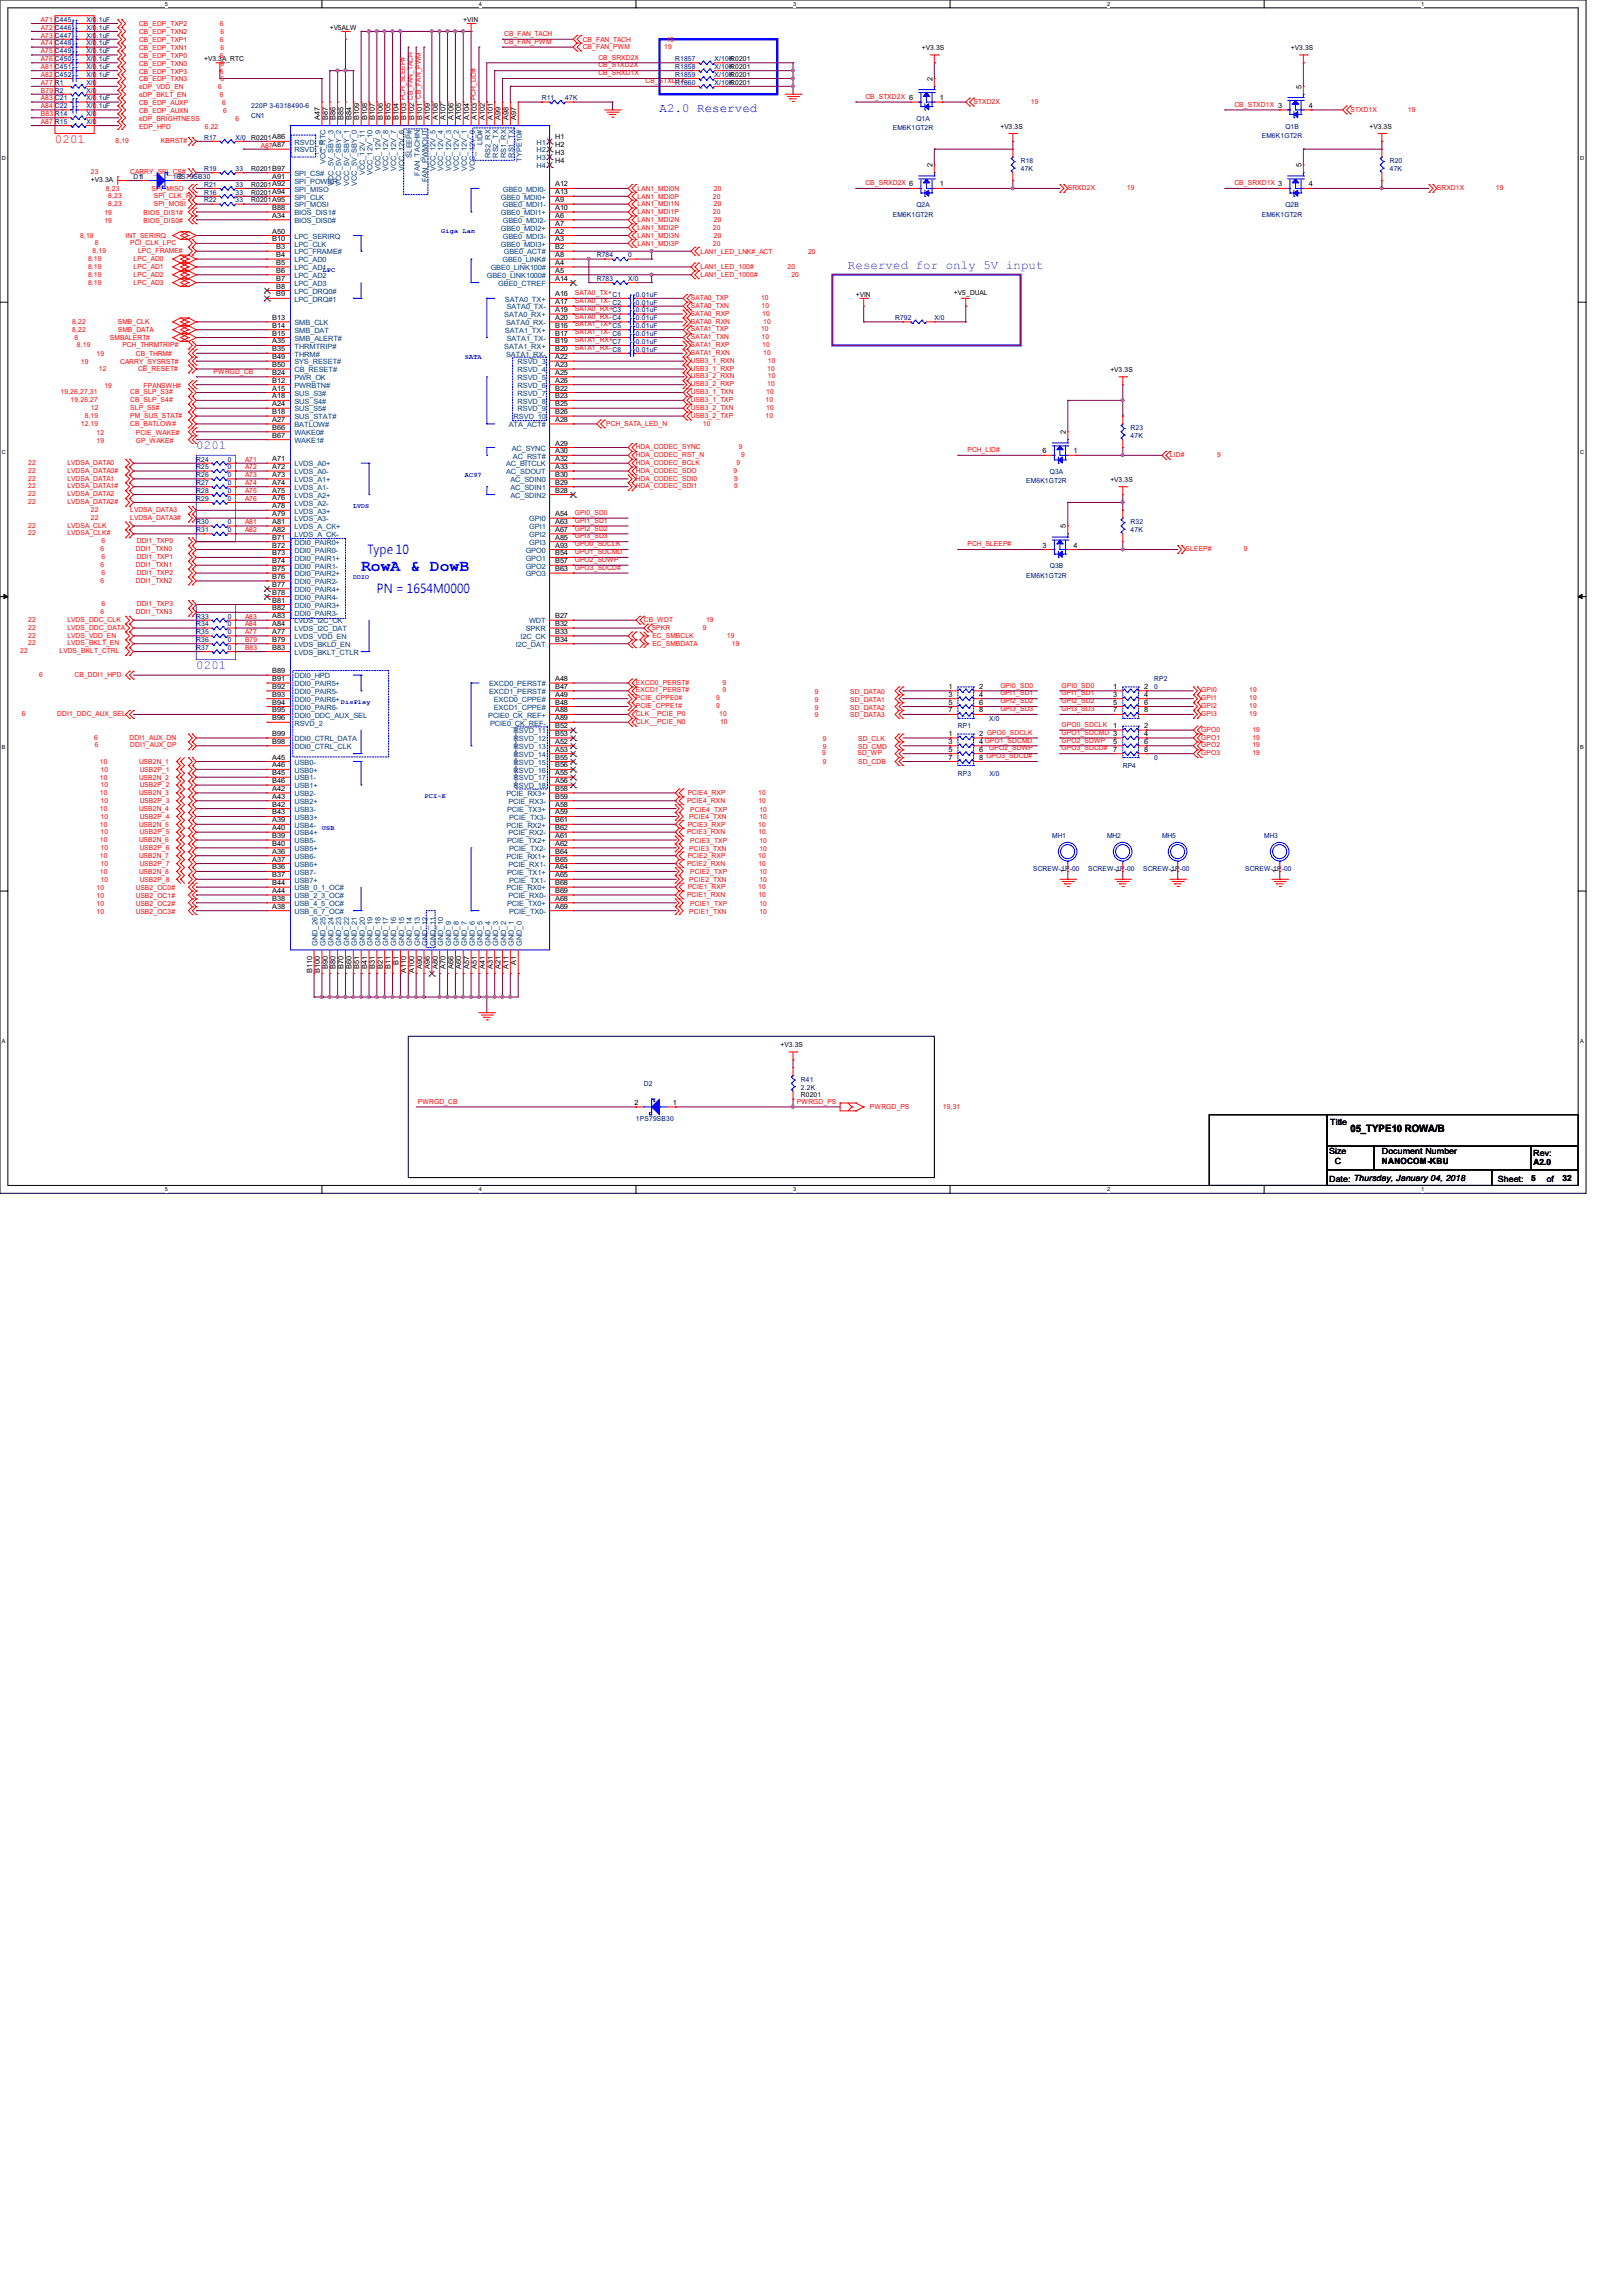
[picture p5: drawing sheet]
<svg xmlns="http://www.w3.org/2000/svg" width="210mm" height="297mm" viewBox="0 0 210 297" stroke-linecap="round" stroke-linejoin="round" font-family="sans-serif">
<defs><g id="words">
<text font-size="2.1" fill="#00f" x="46.7" y="73.9">RowA &amp; DowB</text>
<g font-size="1.6" fill="#00f">
<text x="85.3" y="14.5">A2.0 Reserved</text>
<text x="47.5" y="71.7">Type 10</text>
<text x="48.8" y="76.8">PN = 1654M0000</text>
</g>
<text font-size="1.6" fill="#f00" x="7.1" y="18.5">0201</text>
<g font-size="1.6" fill="#8000ff">
<text x="109.7" y="34.8">Reserved for only 5V input</text>
<text x="25.4" y="58.2">0201</text>
<text x="25.4" y="86.6">0201</text>
</g>
<text font-size="1.3" x="174.8" y="146.5">05_TYPE10 ROWA/B</text>
<g font-size="1.1">
<text x="172" y="149.4">Size</text>
<text x="172.1" y="145.5">Title</text>
<text x="178.8" y="149.4">Document Number</text>
<text x="198.4" y="149.6">Rev:</text>
<text x="172" y="152.9">Date: Thursday, January 04, 2018</text>
<text x="172.7" y="150.7">C</text>
<text x="178.8" y="150.7">NANOCOM-KBU</text>
<text x="193.8" y="152.9">Sheet:</text>
<text x="198.1" y="152.9">5</text>
<text x="198.4" y="150.8">A2.0</text>
<text x="200.2" y="153">of</text>
<text x="202.2" y="152.9">32</text>
</g>
<g font-size=".9" fill="#f00">
<text x="5.3" y="3.9">A72</text>
<text x="5.3" y="4.9">A73</text>
<text x="5.3" y="5.9">A74</text>
<text x="5.3" y="2.8">A71</text>
<text x="18" y="3.4">CB_EDP_TXP2</text>
<text x="18" y="4.4">CB_EDP_TXN2</text>
<text x="18" y="5.5">CB_EDP_TXP1</text>
<text x="28.4" y="3.4">6</text>
<text x="28.4" y="5.5">6</text>
<text x="28.5" y="4.4">6</text>
<text x="65.2" y="4.7">CB_FAN_TACH</text>
<text x="65.2" y="5.7">CB_FAN_PWM</text>
<text x="75.4" y="5.4">CB_FAN_TACH</text>
<text x="86.3" y="5.4">19</text>
<text x="5.3" y="6.9">A75</text>
<text x="5.3" y="7.9">A76</text>
<text x="5.3" y="8.9">A81</text>
<text x="5.3" y="9.9">A82</text>
<text x="5.3" y="11">A77</text>
<text x="5.3" y="12">B79</text>
<text x="18" y="6.5">CB_EDP_TXN1</text>
<text x="18" y="7.5">CB_EDP_TXP0</text>
<text x="18" y="8.5">CB_EDP_TXN0</text>
<text x="18" y="9.5">CB_EDP_TXP3</text>
<text x="18" y="10.5">CB_EDP_TXN3</text>
<text x="18" y="11.6">eDP_VDD_EN</text>
<text x="28.2" y="11.6">6</text>
<text x="28.4" y="7.5">6</text>
<text x="28.4" y="9.5">6</text>
<text x="28.5" y="6.5">6</text>
<text x="28.5" y="8.5">6</text>
<text x="28.5" y="10.5">6</text>
<text x="75.4" y="6.4">CB_FAN_PWM</text>
<text x="77.4" y="8.7">CB_STXD2X</text>
<text x="77.4" y="9.7">CB_SRXD1X</text>
<text x="77.4" y="7.7">CB_SRXD2X</text>
<text x="83.5" y="10.8">CB_STXD1X</text>
<text x="85.9" y="6.4">19</text>
<text x="5.3" y="16">A87</text>
<text x="5.3" y="15">B83</text>
<text x="5.3" y="13">A83</text>
<text x="5.3" y="14">A84</text>
<text x="18" y="12.6">eDP_BKLT_EN</text>
<text x="18" y="13.6">CB_EDP_AUXP</text>
<text x="18" y="14.6">CB_EDP_AUXN</text>
<text x="18" y="15.6">eDP_BRIGHTNESS</text>
<text x="18" y="16.6">EDP_HPD</text>
<text x="26.5" y="16.6">6,22</text>
<text x="28.4" y="12.6">6</text>
<text x="28.7" y="13.6">6</text>
<text x="28.9" y="14.6">6</text>
<text x="30.5" y="15.6">6</text>
<text x="112" y="12.8">CB_STXD2X 6</text>
<text x="126" y="13.4">STXD2X</text>
<text x="133.4" y="13.4">19</text>
<text x="159.7" y="13.8">CB_STXD1X 3</text>
<text x="174.8" y="14.4">STXD1X</text>
<text x="182.2" y="14.4">19</text>
<text x="11.8" y="22.6">23</text>
<text x="14.9" y="18.5">8,19</text>
<text x="16.8" y="22.6">CARRY_SPI_CS#</text>
<text x="20.8" y="18.5">KBRST#</text>
<text x="33.7" y="19.1">A87A87</text>
<text x="112" y="24">CB_SRXD2X 6</text>
<text x="159.7" y="24">CB_SRXD1X 3</text>
<text x="13.5" y="27.8">19</text>
<text x="13.5" y="28.8">19</text>
<text x="13.7" y="24.8">8,23</text>
<text x="14" y="26.6">8,23</text>
<text x="14" y="25.6">8,23</text>
<text x="18.6" y="27.8">BIOS_DIS1#</text>
<text x="18.6" y="28.8">BIOS_DIS0#</text>
<text x="19.6" y="24.8">SPI_MISO</text>
<text x="19.9" y="26.6">SPI_MOSI</text>
<text x="19.9" y="25.6">SPI_CLK_R</text>
<text x="82.5" y="24.7">LAN1_MDI0N</text>
<text x="82.5" y="25.7">LAN1_MDI0P</text>
<text x="82.5" y="26.7">LAN1_MDI1N</text>
<text x="82.5" y="27.7">LAN1_MDI1P</text>
<text x="82.5" y="28.7">LAN1_MDI2N</text>
<text x="82.5" y="29.8">LAN1_MDI2P</text>
<text x="92.2" y="25.7">20</text>
<text x="92.2" y="27.7">20</text>
<text x="92.2" y="29.8">20</text>
<text x="92.4" y="24.7">20</text>
<text x="92.4" y="26.7">20</text>
<text x="92.4" y="28.7">20</text>
<text x="138.2" y="24.6">SRXD2X</text>
<text x="145.8" y="24.6">19</text>
<text x="185.9" y="24.6">SRXD1X</text>
<text x="193.6" y="24.6">19</text>
<text x="10.4" y="30.8">8,19</text>
<text x="11.4" y="33.8">8,19</text>
<text x="11.4" y="34.8">8,19</text>
<text x="11.4" y="35.9">8,19</text>
<text x="12" y="32.7">8,19</text>
<text x="12.3" y="31.7">8</text>
<text x="16.3" y="30.8">INT_SERIRQ</text>
<text x="16.8" y="31.7">PCI_CLK_LPC</text>
<text x="17.3" y="33.8">LPC_AD0</text>
<text x="17.3" y="34.8">LPC_AD1</text>
<text x="17.3" y="35.9">LPC_AD2</text>
<text x="17.9" y="32.7">LPC_FRAME#</text>
<text x="82.5" y="30.8">LAN1_MDI3N</text>
<text x="82.5" y="31.8">LAN1_MDI3P</text>
<text x="90.6" y="32.8">LAN1_LED_LNK#_ACT</text>
<text x="90.6" y="34.8">LAN1_LED_100#</text>
<text x="90.6" y="35.9">LAN1_LED_1000#</text>
<text x="92.2" y="31.8">20</text>
<text x="92.4" y="30.8">20</text>
<text x="101.9" y="34.8">20</text>
<text x="102.4" y="35.9">20</text>
<text x="104.6" y="32.8">20</text>
<text x="9.4" y="42">8,22</text>
<text x="11.4" y="36.9">8,19</text>
<text x="15.2" y="42">SMB_CLK</text>
<text x="17.3" y="36.9">LPC_AD3</text>
<text x="74.4" y="38.2">SATA0_TX+C1</text>
<text x="74.4" y="39.2">SATA0_TX- C2</text>
<text x="74.4" y="40.2">SATA0_RX+C3</text>
<text x="74.4" y="41.2">SATA0_RX-C4</text>
<text x="89.4" y="38.8">SATA0_TXP</text>
<text x="89.4" y="39.8">SATA0_TXN</text>
<text x="89.4" y="40.9">SATA0_RXP</text>
<text x="89.4" y="41.9">SATA0_RXN</text>
<text x="98.5" y="38.8">10</text>
<text x="98.6" y="39.8">10</text>
<text x="98.6" y="40.9">10</text>
<text x="98.8" y="41.9">10</text>
<text x="9.4" y="43">8,22</text>
<text x="9.7" y="44">8</text>
<text x="9.9" y="44.9">8,19</text>
<text x="10.5" y="47.1">19</text>
<text x="12.5" y="46.1">19</text>
<text x="12.8" y="48">12</text>
<text x="14.2" y="44">SMBALERT#</text>
<text x="15.2" y="43">SMB_DATA</text>
<text x="15.5" y="47.1">CARRY_SYSRST#</text>
<text x="15.8" y="44.9">PCH_THRMTRIP#</text>
<text x="17.6" y="46.1">CB_THRM#</text>
<text x="17.9" y="48">CB_RESET#</text>
<text x="74.4" y="45.3">SATA1_RX-C8</text>
<text x="74.4" y="42.2">SATA1_TX+C5</text>
<text x="74.4" y="43.3">SATA1_TX- C6</text>
<text x="74.4" y="44.3">SATA1_RX+C7</text>
<text x="89.4" y="42.9">SATA1_TXP</text>
<text x="89.4" y="43.9">SATA1_TXN</text>
<text x="89.4" y="44.9">SATA1_RXP</text>
<text x="89.4" y="45.9">SATA1_RXN</text>
<text x="89.4" y="48">USB3_1_RXP</text>
<text x="89.4" y="46.9">USB3_1_RXN</text>
<text x="98.5" y="42.9">10</text>
<text x="98.6" y="43.9">10</text>
<text x="98.6" y="44.9">10</text>
<text x="98.8" y="45.9">10</text>
<text x="99.3" y="48">10</text>
<text x="99.4" y="46.9">10</text>
<text x="7.8" y="51">19,26,27,31</text>
<text x="9.1" y="52">19,26,27</text>
<text x="11.8" y="53">12</text>
<text x="13.5" y="50.2">19</text>
<text x="16.8" y="51">CB_SLP_S3#</text>
<text x="16.8" y="52">CB_SLP_S4#</text>
<text x="16.8" y="53">SLP_S5#</text>
<text x="18.6" y="50.2">FPANSWH#</text>
<text x="27.6" y="48.3">PWRGD_CB</text>
<text x="89.4" y="52">USB3_1_TXP</text>
<text x="89.4" y="51">USB3_1_TXN</text>
<text x="89.4" y="50">USB3_2_RXP</text>
<text x="89.4" y="49">USB3_2_RXN</text>
<text x="89.4" y="53">USB3_2_TXN</text>
<text x="99.1" y="52">10</text>
<text x="99.1" y="51">10</text>
<text x="99.1" y="53">10</text>
<text x="99.3" y="50">10</text>
<text x="99.4" y="49">10</text>
<text x="10.5" y="55.1">12,19</text>
<text x="11" y="54.1">8,19</text>
<text x="12.5" y="56.3">12</text>
<text x="12.5" y="57.3">19</text>
<text x="16.8" y="54.1">PM_SUS_STAT#</text>
<text x="16.8" y="55.1">CB_BATLOW#</text>
<text x="17.6" y="56.3">PCIE_WAKE#</text>
<text x="17.6" y="57.3">GP_WAKE#</text>
<text x="31.7" y="59.7">A71</text>
<text x="78.4" y="55.2">PCH_SATA_LED_N</text>
<text x="82.3" y="58.1">HDA_CODEC_SYNC</text>
<text x="82.3" y="59.1">HDA_CODEC_RST_N</text>
<text x="89.4" y="54.1">USB3_2_TXP</text>
<text x="90.9" y="55.2">10</text>
<text x="95.6" y="58.1">9</text>
<text x="95.9" y="59.1">9</text>
<text x="99.1" y="54.1">10</text>
<text x="125.2" y="58.5">PCH_LID#</text>
<text x="151.4" y="59.1">LID#</text>
<text x="157.5" y="59.1">9</text>
<text x="3.6" y="60.2">22</text>
<text x="3.6" y="61.2">22</text>
<text x="3.6" y="62.2">22</text>
<text x="3.6" y="63.2">22</text>
<text x="3.6" y="64.2">22</text>
<text x="3.6" y="65.2">22</text>
<text x="8.7" y="60.2">LVDSA_DATA0</text>
<text x="8.7" y="61.2">LVDSA_DATA0#</text>
<text x="8.7" y="62.2">LVDSA_DATA1</text>
<text x="8.7" y="63.2">LVDSA_DATA1#</text>
<text x="8.7" y="64.2">LVDSA_DATA2</text>
<text x="8.7" y="65.2">LVDSA_DATA2#</text>
<text x="31.7" y="60.7">A72</text>
<text x="31.7" y="61.8">A73</text>
<text x="31.7" y="62.8">A74</text>
<text x="31.7" y="64.8">A76</text>
<text x="31.7" y="63.8">A75</text>
<text x="82.3" y="61.2">HDA_CODEC_SDO</text>
<text x="82.3" y="62.2">HDA_CODEC_SDI0</text>
<text x="82.3" y="63.2">HDA_CODEC_SDI1</text>
<text x="82.3" y="60.2">HDA_CODEC_BCLK</text>
<text x="94.9" y="61.2">9</text>
<text x="95" y="62.2">9</text>
<text x="95" y="63.2">9</text>
<text x="95.3" y="60.2">9</text>
<text x="3.6" y="68.3">22</text>
<text x="3.6" y="69.3">22</text>
<text x="8.7" y="68.3">LVDSA_CLK</text>
<text x="8.7" y="69.3">LVDSA_CLK#</text>
<text x="11.8" y="66.3">22</text>
<text x="11.8" y="67.3">22</text>
<text x="13" y="71.3">6</text>
<text x="13.1" y="70.3">6</text>
<text x="16.8" y="66.3">LVDSA_DATA3</text>
<text x="16.8" y="67.3">LVDSA_DATA3#</text>
<text x="17.6" y="71.3">DDI1_TXN0</text>
<text x="17.7" y="70.3">DDI1_TXP0</text>
<text x="31.7" y="67.9">A81</text>
<text x="31.7" y="68.9">A82</text>
<text x="74.4" y="67.6">GPI1_SD1</text>
<text x="74.4" y="68.7">GPI2_SD2</text>
<text x="74.4" y="69.7">GPI3_SD3</text>
<text x="74.4" y="70.7">GPO0_SDCLK</text>
<text x="74.4" y="71.7">GPO1_SDCMD</text>
<text x="74.4" y="66.6">GPI0_SD0</text>
<text x="125.2" y="70.7">PCH_SLEEP#</text>
<text x="153.4" y="71.3">SLEEP#</text>
<text x="161" y="71.3">9</text>
<text x="13" y="75.4">6</text>
<text x="13" y="73.4">6</text>
<text x="13.1" y="74.4">6</text>
<text x="13.1" y="72.3">6</text>
<text x="17.6" y="75.4">DDI1_TXN2</text>
<text x="17.6" y="73.4">DDI1_TXN1</text>
<text x="17.7" y="74.4">DDI1_TXP2</text>
<text x="17.7" y="72.3">DDI1_TXP1</text>
<text x="74.4" y="73.7">GPO3_SDCD#</text>
<text x="74.4" y="72.7">GPO2_SDWP</text>
<text x="3.6" y="80.5">22</text>
<text x="3.6" y="81.5">22</text>
<text x="3.6" y="82.5">22</text>
<text x="3.6" y="83.5">22</text>
<text x="8.7" y="80.5">LVDS_DDC_CLK</text>
<text x="8.7" y="81.5">LVDS_DDC_DATA</text>
<text x="8.7" y="82.5">LVDS_VDD_EN</text>
<text x="8.7" y="83.5">LVDS_BKLT_EN</text>
<text x="13" y="79.5">6</text>
<text x="13.1" y="78.4">6</text>
<text x="17.6" y="79.5">DDI1_TXN3</text>
<text x="17.7" y="78.4">DDI1_TXP3</text>
<text x="31.7" y="80.1">A83</text>
<text x="31.7" y="82.1">A77</text>
<text x="31.7" y="81.1">A84</text>
<text x="31.7" y="83.1">B79</text>
<text x="83.3" y="80.5">CB_WDT</text>
<text x="84.3" y="81.5">SPKR</text>
<text x="84.4" y="82.6">EC_SMBCLK</text>
<text x="84.4" y="83.6">EC_SMBDATA</text>
<text x="90.9" y="81.5">9</text>
<text x="91.4" y="80.5">19</text>
<text x="94.1" y="82.6">19</text>
<text x="94.7" y="83.6">19</text>
<text x="2.6" y="84.5">22</text>
<text x="5.1" y="87.6">6</text>
<text x="7.7" y="84.5">LVDS_BKLT_CTRL</text>
<text x="9.7" y="87.6">CB_DDI1_HPD</text>
<text x="31.7" y="84.1">B83</text>
<text x="82.3" y="89.6">EXCD1_PERST#</text>
<text x="82.3" y="88.6">EXCD0_PERST#</text>
<text x="93.5" y="89.6">9</text>
<text x="93.5" y="88.6">9</text>
<text x="105.5" y="89.8">9</text>
<text x="110" y="89.8">SD_DATA0</text>
<text x="129.5" y="89">GPI0_SD0</text>
<text x="137.4" y="89">GPI0_SD0</text>
<text x="155.5" y="89.6">GPI0</text>
<text x="161.6" y="89.6">19</text>
<text x="2.8" y="92.7">6</text>
<text x="7.4" y="92.7">DDI1_DDC_AUX_SEL</text>
<text x="12.2" y="95.7">6</text>
<text x="16.8" y="95.7">DDI1_AUX_DN</text>
<text x="82.3" y="90.6">PCIE_CPPE0#</text>
<text x="82.3" y="91.7">PCIE_CPPE1#</text>
<text x="82.3" y="92.7">CLK__PCIE_P0</text>
<text x="82.3" y="93.7">CLK__PCIE_N0</text>
<text x="92.7" y="90.6">9</text>
<text x="92.7" y="91.7">9</text>
<text x="93.1" y="92.7">10</text>
<text x="93.2" y="93.7">10</text>
<text x="105.5" y="90.8">9</text>
<text x="105.5" y="91.8">9</text>
<text x="105.5" y="92.8">9</text>
<text x="106.5" y="95.9">9</text>
<text x="110" y="90.8">SD_DATA1</text>
<text x="110" y="91.8">SD_DATA2</text>
<text x="110" y="92.8">SD_DATA3</text>
<text x="111" y="95.9">SD_CLK</text>
<text x="129.5" y="90">GPI1_SD1</text>
<text x="129.5" y="91">GPI2_SD2</text>
<text x="129.5" y="92">GPI3_SD3</text>
<text x="137.4" y="90">GPI1_SD1</text>
<text x="137.4" y="91">GPI2_SD2</text>
<text x="137.4" y="92">GPI3_SD3</text>
<text x="137.4" y="94.1">GPO0_SDCLK</text>
<text x="137.4" y="95.1">GPO1_SDCMD 3</text>
<text x="155.5" y="90.6">GPI1</text>
<text x="155.5" y="91.7">GPI2</text>
<text x="155.5" y="92.7">GPI3</text>
<text x="155.5" y="94.7">GPO0</text>
<text x="155.5" y="95.7">GPO1</text>
<text x="161.6" y="90.6">19</text>
<text x="161.6" y="91.7">19</text>
<text x="161.6" y="92.7">19</text>
<text x="162.1" y="94.7">19</text>
<text x="162.1" y="95.7">19</text>
<text x="12.3" y="96.7">6</text>
<text x="12.9" y="98.8">10</text>
<text x="12.9" y="100.9">10</text>
<text x="13" y="99.9">10</text>
<text x="13" y="101.9">10</text>
<text x="16.8" y="96.7">DDI1_AUX_DP</text>
<text x="18" y="98.8">USB2N_1</text>
<text x="18" y="100.9">USB2N_2</text>
<text x="18.1" y="99.9">USB2P_1</text>
<text x="18.1" y="101.9">USB2P_2</text>
<text x="106.4" y="97.7">9</text>
<text x="106.5" y="98.9">9</text>
<text x="106.5" y="96.9">9</text>
<text x="111" y="97.7">SD_WP</text>
<text x="111" y="98.9">SD_CDB</text>
<text x="111" y="96.9">SD_CMD</text>
<text x="128" y="97.1">GPO2_SDWP</text>
<text x="137.4" y="96.1">GPO2_SDWP</text>
<text x="137.4" y="97.1">GPO3_SDCD#</text>
<text x="155.5" y="96.7">GPO2</text>
<text x="155.5" y="97.7">GPO3</text>
<text x="162.1" y="96.7">19</text>
<text x="162.1" y="97.7">19</text>
<text x="12.9" y="102.9">10</text>
<text x="12.9" y="104.9">10</text>
<text x="12.9" y="107">10</text>
<text x="13" y="103.9">10</text>
<text x="13" y="106">10</text>
<text x="13" y="108">10</text>
<text x="18" y="102.9">USB2N_3</text>
<text x="18" y="104.9">USB2N_4</text>
<text x="18" y="107">USB2N_5</text>
<text x="18.1" y="103.9">USB2P_3</text>
<text x="18.1" y="106">USB2P_4</text>
<text x="18.1" y="108">USB2P_5</text>
<text x="88.9" y="103.9">PCIE4_RXN</text>
<text x="88.9" y="108">PCIE3_RXN</text>
<text x="89" y="102.9">PCIE4_RXP</text>
<text x="89" y="107">PCIE3_RXP</text>
<text x="89.2" y="106">PCIE4_TXN</text>
<text x="89.3" y="105">PCIE4_TXP</text>
<text x="98.1" y="102.9">10</text>
<text x="98.1" y="107">10</text>
<text x="98.1" y="103.9">10</text>
<text x="98.1" y="108">10</text>
<text x="98.3" y="105">10</text>
<text x="98.3" y="106">10</text>
<text x="12.9" y="109">10</text>
<text x="12.9" y="111">10</text>
<text x="12.9" y="113.1">10</text>
<text x="13" y="110">10</text>
<text x="13" y="112.1">10</text>
<text x="18" y="109">USB2N_6</text>
<text x="18" y="111">USB2N_7</text>
<text x="18" y="113.1">USB2N_8</text>
<text x="18.1" y="110">USB2P_6</text>
<text x="18.1" y="112.1">USB2P_7</text>
<text x="88.9" y="112.1">PCIE2_RXN</text>
<text x="89" y="111">PCIE2_RXP</text>
<text x="89.2" y="110.1">PCIE3_TXN</text>
<text x="89.3" y="109.1">PCIE3_TXP</text>
<text x="89.3" y="113.2">PCIE2_TXP</text>
<text x="98.1" y="111">10</text>
<text x="98.1" y="112.1">10</text>
<text x="98.3" y="109.1">10</text>
<text x="98.3" y="113.2">10</text>
<text x="98.3" y="110.1">10</text>
<text x="12.5" y="115.2">10</text>
<text x="12.5" y="116.2">10</text>
<text x="12.5" y="117.2">10</text>
<text x="12.5" y="118.2">10</text>
<text x="13" y="114.1">10</text>
<text x="17.6" y="115.2">USB2_OC0#</text>
<text x="17.6" y="116.2">USB2_OC1#</text>
<text x="17.6" y="117.2">USB2_OC2#</text>
<text x="17.6" y="118.2">USB2_OC3#</text>
<text x="18.1" y="114.1">USB2P_8</text>
<text x="88.9" y="116.1">PCIE1_RXN</text>
<text x="89" y="115.1">PCIE1_RXP</text>
<text x="89.2" y="114.2">PCIE2_TXN</text>
<text x="89.2" y="118.2">PCIE1_TXN</text>
<text x="89.3" y="117.2">PCIE1_TXP</text>
<text x="98.1" y="115.1">10</text>
<text x="98.1" y="116.1">10</text>
<text x="98.3" y="117.2">10</text>
<text x="98.3" y="114.2">10</text>
<text x="98.3" y="118.2">10</text>
<text x="54.1" y="142.8">PWRGD_CB</text>
<text x="103.1" y="142.8">PWRGD_PS</text>
<text x="112.6" y="143.6">PWRGD_PS</text>
<text x="122" y="143.6">19,31</text>
</g>
<g font-size=".9" fill="#000080">
<text x="7.1" y="2.8">C445</text>
<text x="7.1" y="3.9">C446</text>
<text x="7.1" y="4.9">C447</text>
<text x="7.1" y="5.9">C448</text>
<text x="11.2" y="2.8">X/0.1uF</text>
<text x="11.2" y="3.9">X/0.1uF</text>
<text x="11.2" y="4.9">X/0.1uF</text>
<text x="11.2" y="5.9">X/0.1uF</text>
<text x="7.1" y="12">R2</text>
<text x="7.1" y="7.9">C450</text>
<text x="7.1" y="8.9">C451</text>
<text x="7.1" y="9.9">C452</text>
<text x="7.1" y="11">R1</text>
<text x="7.1" y="6.9">C449</text>
<text x="11.2" y="12">X/0</text>
<text x="11.2" y="7.9">X/0.1uF</text>
<text x="11.2" y="8.9">X/0.1uF</text>
<text x="11.2" y="9.9">X/0.1uF</text>
<text x="11.2" y="11">X/0</text>
<text x="11.2" y="6.9">X/0.1uF</text>
<text x="87.4" y="11">R1860</text>
<text x="87.4" y="7.9">R1857</text>
<text x="87.4" y="8.9">R1858</text>
<text x="87.4" y="9.9">R1859</text>
<text x="92.5" y="11">X/10K</text>
<text x="92.5" y="7.9">X/10K</text>
<text x="92.5" y="8.9">X/10K</text>
<text x="92.5" y="9.9">X/10K</text>
<text x="7.1" y="15">R14</text>
<text x="7.1" y="16">R15</text>
<text x="7.1" y="14">C22</text>
<text x="7.1" y="13">C21</text>
<text x="11.2" y="15">X/0</text>
<text x="11.2" y="16">X/0</text>
<text x="11.2" y="14">X/0.1uF</text>
<text x="11.2" y="13">X/0.1uF</text>
<text x="32.5" y="14">220P 3-6318490-6</text>
<text x="32.5" y="15.2">CN1</text>
<text x="70.1" y="13">R11</text>
<text x="73.2" y="13">47K</text>
<text x="115.5" y="16.8">EM6K1GT2R</text>
<text x="118.6" y="15.6">Q1A</text>
<text x="163.3" y="17.9">EM6K1GT2R</text>
<text x="166.3" y="16.6">Q1B</text>
<text x="17.3" y="23.2">D11</text>
<text x="22.4" y="23.2">1PS79SB30</text>
<text x="26.4" y="18.1">R17</text>
<text x="26.4" y="22.1">R19</text>
<text x="30.5" y="18.1">X/0</text>
<text x="30.5" y="22.1">33</text>
<text x="132.1" y="21.1">R18</text>
<text x="132.1" y="22.1">47K</text>
<text x="179.8" y="21.1">R20</text>
<text x="179.8" y="22.1">47K</text>
<text x="26.4" y="26.2">R22</text>
<text x="26.4" y="24.2">R21</text>
<text x="26.4" y="25.2">R16</text>
<text x="30.5" y="26.2">33</text>
<text x="30.5" y="24.2">33</text>
<text x="30.5" y="25.2">33</text>
<text x="115.5" y="28">EM6K1GT2R</text>
<text x="118.6" y="26.8">Q2A</text>
<text x="163.3" y="28">EM6K1GT2R</text>
<text x="166.3" y="26.8">Q2B</text>
<text x="77.2" y="33.3">R784</text>
<text x="81.3" y="33.3">0</text>
<text x="77.2" y="36.4">R783</text>
<text x="81.3" y="36.4">X/0</text>
<text x="82.3" y="39.4">0.01uF</text>
<text x="82.3" y="40.4">0.01uF</text>
<text x="82.3" y="38.4">0.01uF</text>
<text x="82.3" y="41.4">0.01uF</text>
<text x="115.8" y="41.4">R792</text>
<text x="120.9" y="41.4">X/0</text>
<text x="82.3" y="42.5">0.01uF</text>
<text x="82.3" y="43.5">0.01uF</text>
<text x="82.3" y="44.5">0.01uF</text>
<text x="82.3" y="45.5">0.01uF</text>
<text x="25.4" y="59.7">R24</text>
<text x="29.5" y="59.7">0</text>
<text x="146.3" y="55.7">R23</text>
<text x="146.3" y="56.7">47K</text>
<text x="25.4" y="61.8">R26</text>
<text x="25.4" y="60.7">R25</text>
<text x="25.4" y="62.8">R27</text>
<text x="25.4" y="63.8">R28</text>
<text x="25.4" y="64.8">R29</text>
<text x="29.5" y="61.8">0</text>
<text x="29.5" y="60.7">0</text>
<text x="29.5" y="62.8">0</text>
<text x="29.5" y="63.8">0</text>
<text x="29.5" y="64.8">0</text>
<text x="132.8" y="62.6">EM6K1GT2R</text>
<text x="135.9" y="61.3">Q3A</text>
<text x="25.4" y="67.9">R30</text>
<text x="25.4" y="68.9">R31</text>
<text x="29.5" y="67.9">0</text>
<text x="29.5" y="68.9">0</text>
<text x="146.3" y="67.9">R32</text>
<text x="146.3" y="68.9">47K</text>
<text x="132.8" y="74.8">EM6K1GT2R</text>
<text x="135.9" y="73.5">Q3B</text>
<text x="25.4" y="83.1">R36</text>
<text x="25.4" y="82.1">R35</text>
<text x="25.4" y="80.1">R33</text>
<text x="25.4" y="81.1">R34</text>
<text x="29.5" y="83.1">0</text>
<text x="29.5" y="82.1">0</text>
<text x="29.5" y="80.1">0</text>
<text x="29.5" y="81.1">0</text>
<text x="25.4" y="84.1">R37</text>
<text x="29.5" y="84.1">0</text>
<text x="149.4" y="88.2">RP2</text>
<text x="149.4" y="89.2">0</text>
<text x="124" y="94.3">RP1</text>
<text x="128" y="93.3">X/0</text>
<text x="124" y="100.4">RP3</text>
<text x="128" y="100.4">X/0</text>
<text x="145.3" y="99.4">RP4</text>
<text x="149.4" y="98.3">0</text>
<text x="133.7" y="112.8">SCREW-1P-00</text>
<text x="136.1" y="108.5">MH1</text>
<text x="140.8" y="112.8">SCREW-1P-00</text>
<text x="143.3" y="108.5">MH2</text>
<text x="147.9" y="112.8">SCREW-1P-00</text>
<text x="150.4" y="108.5">MH5</text>
<text x="161.1" y="112.8">SCREW-1P-00</text>
<text x="163.6" y="108.5">MH3</text>
<text x="83.3" y="140.5">D2</text>
<text x="103.6" y="140">R41</text>
<text x="103.6" y="141">2.2K</text>
<text x="82.3" y="145.1">1PS79SB30</text>
</g>
<g font-size=".9">
<text x="42.7" y="3.9">+V5ALW</text>
<text x="59.9" y="2.8">+VIN</text>
<text x="26.4" y="7.9">+V3.3A_RTC</text>
<text x="94.5" y="11">R0201</text>
<text x="94.5" y="7.9">R0201</text>
<text x="94.5" y="8.9">R0201</text>
<text x="94.5" y="9.9">R0201</text>
<text x="119.3" y="6.5">+V3.3S</text>
<text x="120.6" y="10.5" transform="rotate(-90 120.6 10.5)">2</text>
<text x="167.1" y="6.5">+V3.3S</text>
<text x="168.4" y="11.5" transform="rotate(-90 168.4 11.5)">5</text>
<text x="41.4" y="15.5" transform="rotate(-90 41.4 15.5)">A47</text>
<text x="42.4" y="15.5" transform="rotate(-90 42.4 15.5)">B87</text>
<text x="43.4" y="15.5" transform="rotate(-90 43.4 15.5)">B86</text>
<text x="44.4" y="15.5" transform="rotate(-90 44.4 15.5)">B85</text>
<text x="45.5" y="15.5" transform="rotate(-90 45.5 15.5)">B84</text>
<text x="46.5" y="15.5" transform="rotate(-90 46.5 15.5)">B109</text>
<text x="47.5" y="15.5" transform="rotate(-90 47.5 15.5)">B108</text>
<text x="48.5" y="15.5" transform="rotate(-90 48.5 15.5)">B107</text>
<text x="49.5" y="15.5" transform="rotate(-90 49.5 15.5)">B106</text>
<text x="50.5" y="15.5" transform="rotate(-90 50.5 15.5)">B105</text>
<text x="51.6" y="15.5" transform="rotate(-90 51.6 15.5)">B104</text>
<text x="52.6" y="15.5" transform="rotate(-90 52.6 15.5)">B103 PCH_SLEEP#</text>
<text x="53.6" y="15.5" transform="rotate(-90 53.6 15.5)">B102 CB_FAN_TACH</text>
<text x="54.6" y="15.5" transform="rotate(-90 54.6 15.5)">B101 CB_FAN_PWM</text>
<text x="55.6" y="15.5" transform="rotate(-90 55.6 15.5)">A109</text>
<text x="56.6" y="15.5" transform="rotate(-90 56.6 15.5)">A108</text>
<text x="57.7" y="15.5" transform="rotate(-90 57.7 15.5)">A107</text>
<text x="58.7" y="15.5" transform="rotate(-90 58.7 15.5)">A106</text>
<text x="59.7" y="15.5" transform="rotate(-90 59.7 15.5)">A105</text>
<text x="60.7" y="15.5" transform="rotate(-90 60.7 15.5)">A104</text>
<text x="61.7" y="15.5" transform="rotate(-90 61.7 15.5)">A103 PCH_LID#</text>
<text x="62.7" y="15.5" transform="rotate(-90 62.7 15.5)">A102</text>
<text x="63.8" y="15.5" transform="rotate(-90 63.8 15.5)">A101</text>
<text x="64.8" y="15.5" transform="rotate(-90 64.8 15.5)">A99</text>
<text x="65.8" y="15.5" transform="rotate(-90 65.8 15.5)">A98</text>
<text x="66.8" y="15.5" transform="rotate(-90 66.8 15.5)">A97</text>
<text x="121.6" y="13">1</text>
<text x="129.5" y="16.6">+V3.3S</text>
<text x="169.4" y="14">4</text>
<text x="177.2" y="16.6">+V3.3S</text>
<text x="11.8" y="23.6">+V3.3A</text>
<text x="23.1" y="23.1">2</text>
<text x="32.5" y="18.1">R0201A86</text>
<text x="32.5" y="22.1">R0201B97</text>
<text x="35.2" y="23.1">A91</text>
<text x="71.8" y="18">H1</text>
<text x="71.8" y="19">H2</text>
<text x="71.8" y="20.1">H3</text>
<text x="71.8" y="21.1">H4</text>
<text x="120.6" y="21.6" transform="rotate(-90 120.6 21.6)">2</text>
<text x="168.4" y="21.6" transform="rotate(-90 168.4 21.6)">5</text>
<text x="32.5" y="26.2">R0201A95</text>
<text x="32.5" y="24.2">R0201A92</text>
<text x="32.5" y="25.2">R0201A94</text>
<text x="35.2" y="28.2">A34</text>
<text x="35.2" y="27.2">B88</text>
<text x="71.8" y="24.1">A12</text>
<text x="71.8" y="25.1">A13</text>
<text x="71.8" y="26.2">A9</text>
<text x="71.8" y="27.2">A10</text>
<text x="71.8" y="28.2">A6</text>
<text x="71.8" y="29.2">A7</text>
<text x="121.6" y="24.1">1</text>
<text x="169.4" y="24.1">4</text>
<text x="35.2" y="30.2">A50</text>
<text x="35.2" y="31.2">B10</text>
<text x="35.7" y="32.3">B3</text>
<text x="35.7" y="33.3">B4</text>
<text x="35.7" y="34.3">B5</text>
<text x="35.7" y="35.3">B6</text>
<text x="71.8" y="32.3">B2</text>
<text x="71.8" y="30.2">A2</text>
<text x="71.8" y="31.2">A3</text>
<text x="71.8" y="33.3">A8</text>
<text x="71.8" y="34.3">A4</text>
<text x="71.8" y="35.3">A5</text>
<text x="35.2" y="41.4">B13</text>
<text x="35.7" y="36.3">B7</text>
<text x="35.7" y="37.3">B8</text>
<text x="35.7" y="38.4">B9</text>
<text x="71.8" y="38.4">A16</text>
<text x="71.8" y="39.4">A17</text>
<text x="71.8" y="40.4">A19</text>
<text x="71.8" y="41.4">A20</text>
<text x="71.8" y="36.3">A14</text>
<text x="110.7" y="38.4">+VIN</text>
<text x="123.4" y="38.2">+V5_DUAL</text>
<text x="35.2" y="42.4">B14</text>
<text x="35.2" y="43.4">B15</text>
<text x="35.2" y="44.4">A35</text>
<text x="35.2" y="45.5">B35</text>
<text x="35.2" y="46.5">B49</text>
<text x="35.2" y="47.5">B50</text>
<text x="71.8" y="42.4">B16</text>
<text x="71.8" y="43.4">B17</text>
<text x="71.8" y="46.5">A22</text>
<text x="71.8" y="47.5">A23</text>
<text x="71.8" y="44.4">B19</text>
<text x="71.8" y="45.5">B20</text>
<text x="35.2" y="48.5">B24</text>
<text x="35.2" y="49.5">B12</text>
<text x="35.2" y="50.5">A15</text>
<text x="35.2" y="51.6">A18</text>
<text x="35.2" y="52.6">A24</text>
<text x="35.2" y="53.6">B18</text>
<text x="71.8" y="51.6">B23</text>
<text x="71.8" y="50.5">B22</text>
<text x="71.8" y="48.5">A25</text>
<text x="71.8" y="49.5">A26</text>
<text x="71.8" y="52.6">B25</text>
<text x="71.8" y="53.6">B26</text>
<text x="143.7" y="48.1">+V3.3S</text>
<text x="35.2" y="54.6">A27</text>
<text x="35.2" y="55.6">B66</text>
<text x="35.2" y="56.6">B67</text>
<text x="35.2" y="59.7">A71</text>
<text x="71.8" y="54.6">A28</text>
<text x="71.8" y="57.7">A29</text>
<text x="71.8" y="58.7">A30</text>
<text x="71.8" y="59.7">A32</text>
<text x="134.9" y="58.7">6</text>
<text x="137.9" y="56.2" transform="rotate(-90 137.9 56.2)">2</text>
<text x="138.9" y="58.7">1</text>
<text x="35.2" y="60.7">A72</text>
<text x="35.2" y="61.7">A73</text>
<text x="35.2" y="62.7">A74</text>
<text x="35.2" y="63.8">A75</text>
<text x="35.2" y="64.8">A76</text>
<text x="35.2" y="65.8">A78</text>
<text x="71.8" y="60.7">A33</text>
<text x="71.8" y="61.7">B30</text>
<text x="71.8" y="62.7">B29</text>
<text x="71.8" y="63.8">B28</text>
<text x="143.7" y="62.4">+V3.3S</text>
<text x="35.2" y="66.8">A79</text>
<text x="35.2" y="67.8">A81</text>
<text x="35.2" y="68.8">A82</text>
<text x="35.2" y="69.8">B71</text>
<text x="35.2" y="70.9">B72</text>
<text x="35.2" y="71.9">B73</text>
<text x="71.8" y="66.8">A54</text>
<text x="71.8" y="67.8">A63</text>
<text x="71.8" y="68.8">A67</text>
<text x="71.8" y="69.8">A85</text>
<text x="71.8" y="70.9">A93</text>
<text x="71.8" y="71.9">B54</text>
<text x="134.9" y="70.9">3</text>
<text x="137.9" y="68.4" transform="rotate(-90 137.9 68.4)">5</text>
<text x="138.9" y="70.9">4</text>
<text x="35.2" y="72.9">B74</text>
<text x="35.2" y="73.9">B75</text>
<text x="35.2" y="74.9">B76</text>
<text x="35.2" y="75.9">B77</text>
<text x="35.2" y="77">B78</text>
<text x="35.2" y="78">B81</text>
<text x="71.8" y="72.9">B57</text>
<text x="71.8" y="73.9">B63</text>
<text x="35.2" y="79">B82</text>
<text x="35.2" y="80">A83</text>
<text x="35.2" y="81">A84</text>
<text x="35.2" y="82">A77</text>
<text x="35.2" y="83.1">B79</text>
<text x="71.8" y="80">B27</text>
<text x="71.8" y="81">B32</text>
<text x="71.8" y="82">B33</text>
<text x="71.8" y="83.1">B34</text>
<text x="35.2" y="84.1">B83</text>
<text x="35.2" y="87.1">B89</text>
<text x="35.2" y="88.1">B91</text>
<text x="35.2" y="89.2">B92</text>
<text x="71.8" y="88.1">A48</text>
<text x="71.8" y="89.2">B47</text>
<text x="122.7" y="89.2">1</text>
<text x="126.7" y="89.2">2</text>
<text x="144.1" y="89.2">1</text>
<text x="148" y="89.2">2</text>
<text x="35.2" y="90.2">B93</text>
<text x="35.2" y="91.2">B94</text>
<text x="35.2" y="92.2">B95</text>
<text x="35.2" y="93.2">B96</text>
<text x="35.2" y="95.2">B99</text>
<text x="71.8" y="90.2">A49</text>
<text x="71.8" y="92.2">A88</text>
<text x="71.8" y="93.2">A89</text>
<text x="71.8" y="94.2">B52</text>
<text x="71.8" y="95.2">B53</text>
<text x="71.8" y="91.2">B48</text>
<text x="122.7" y="90.2">3</text>
<text x="122.7" y="91.2">5</text>
<text x="122.7" y="92.2">7</text>
<text x="122.7" y="95.2">1</text>
<text x="126.7" y="90.2">4</text>
<text x="126.7" y="91.2">6</text>
<text x="126.7" y="92.2">8</text>
<text x="126.7" y="95.2">2 GPO0_SDCLK</text>
<text x="144.1" y="94.2">1</text>
<text x="144.1" y="90.2">3</text>
<text x="144.1" y="91.2">5</text>
<text x="144.1" y="92.2">7</text>
<text x="148" y="94.2">2</text>
<text x="148" y="95.2">4</text>
<text x="148" y="90.2">4</text>
<text x="148" y="91.2">6</text>
<text x="148" y="92.2">8</text>
<text x="35.2" y="99.3">A46</text>
<text x="35.2" y="100.3">B45</text>
<text x="35.2" y="101.3">B46</text>
<text x="35.2" y="96.3">B98</text>
<text x="35.2" y="98.3">A45</text>
<text x="71.8" y="96.3">A52</text>
<text x="71.8" y="97.3">A53</text>
<text x="71.8" y="100.3">A55</text>
<text x="71.8" y="101.3">A56</text>
<text x="71.8" y="98.3">B55</text>
<text x="71.8" y="99.3">B56</text>
<text x="122.7" y="96.3">3</text>
<text x="122.7" y="97.3">5</text>
<text x="122.7" y="98.3">7</text>
<text x="126.7" y="96.3">4 GPO1_SDCMD</text>
<text x="126.7" y="97.3">6</text>
<text x="126.7" y="98.3">8 GPO3_SDCD#</text>
<text x="144.1" y="96.3">5</text>
<text x="144.1" y="97.3">7</text>
<text x="148" y="96.3">6</text>
<text x="148" y="97.3">8</text>
<text x="35.2" y="102.4">A42</text>
<text x="35.2" y="103.4">A43</text>
<text x="35.2" y="104.4">B42</text>
<text x="35.2" y="105.4">B43</text>
<text x="35.2" y="106.4">A39</text>
<text x="35.2" y="107.4">A40</text>
<text x="71.8" y="104.4">A58</text>
<text x="71.8" y="105.4">A59</text>
<text x="71.8" y="102.4">B58</text>
<text x="71.8" y="103.4">B59</text>
<text x="71.8" y="106.4">B61</text>
<text x="71.8" y="107.4">B62</text>
<text x="35.2" y="108.5">B39</text>
<text x="35.2" y="109.5">B40</text>
<text x="35.2" y="110.5">A36</text>
<text x="35.2" y="111.5">A37</text>
<text x="35.2" y="112.5">B36</text>
<text x="35.2" y="113.5">B37</text>
<text x="71.8" y="108.5">A61</text>
<text x="71.8" y="109.5">A62</text>
<text x="71.8" y="112.5">A64</text>
<text x="71.8" y="113.5">A65</text>
<text x="71.8" y="110.5">B64</text>
<text x="71.8" y="111.5">B65</text>
<text x="137.9" y="113" transform="rotate(-90 137.9 113)">1</text>
<text x="145" y="113" transform="rotate(-90 145 113)">1</text>
<text x="152.1" y="113" transform="rotate(-90 152.1 113)">1</text>
<text x="165.4" y="113" transform="rotate(-90 165.4 113)">1</text>
<text x="35.2" y="114.6">B44</text>
<text x="35.2" y="115.6">A44</text>
<text x="35.2" y="116.6">B38</text>
<text x="35.2" y="117.6">A38</text>
<text x="71.8" y="116.6">A68</text>
<text x="71.8" y="117.6">A69</text>
<text x="71.8" y="114.6">B68</text>
<text x="71.8" y="115.6">B69</text>
<text x="40.4" y="125.9" transform="rotate(-90 40.4 125.9)">B110</text>
<text x="41.4" y="125.9" transform="rotate(-90 41.4 125.9)">B100</text>
<text x="42.4" y="125.4" transform="rotate(-90 42.4 125.4)">B90</text>
<text x="43.4" y="125.4" transform="rotate(-90 43.4 125.4)">B80</text>
<text x="44.4" y="125.4" transform="rotate(-90 44.4 125.4)">B70</text>
<text x="45.5" y="125.4" transform="rotate(-90 45.5 125.4)">B60</text>
<text x="46.5" y="125.4" transform="rotate(-90 46.5 125.4)">B51</text>
<text x="47.5" y="125.4" transform="rotate(-90 47.5 125.4)">B41</text>
<text x="48.5" y="125.4" transform="rotate(-90 48.5 125.4)">B31</text>
<text x="49.5" y="125.4" transform="rotate(-90 49.5 125.4)">B21</text>
<text x="50.5" y="125.4" transform="rotate(-90 50.5 125.4)">B11</text>
<text x="51.6" y="124.8" transform="rotate(-90 51.6 124.8)">B1</text>
<text x="52.6" y="125.9" transform="rotate(-90 52.6 125.9)">A110</text>
<text x="53.6" y="125.9" transform="rotate(-90 53.6 125.9)">A100</text>
<text x="54.6" y="125.4" transform="rotate(-90 54.6 125.4)">A90</text>
<text x="55.6" y="125.4" transform="rotate(-90 55.6 125.4)">A96</text>
<text x="56.6" y="125.4" transform="rotate(-90 56.6 125.4)">A80</text>
<text x="57.7" y="125.4" transform="rotate(-90 57.7 125.4)">A70</text>
<text x="58.7" y="125.4" transform="rotate(-90 58.7 125.4)">A66</text>
<text x="59.7" y="125.4" transform="rotate(-90 59.7 125.4)">A60</text>
<text x="60.7" y="125.4" transform="rotate(-90 60.7 125.4)">A57</text>
<text x="61.7" y="125.4" transform="rotate(-90 61.7 125.4)">A51</text>
<text x="62.7" y="125.4" transform="rotate(-90 62.7 125.4)">A41</text>
<text x="63.8" y="125.4" transform="rotate(-90 63.8 125.4)">A31</text>
<text x="64.8" y="125.4" transform="rotate(-90 64.8 125.4)">A21</text>
<text x="65.8" y="125.4" transform="rotate(-90 65.8 125.4)">A11</text>
<text x="66.8" y="124.8" transform="rotate(-90 66.8 124.8)">A1</text>
<text x="101" y="135.5">+V3.3S</text>
<text x="82.1" y="143">2</text>
<text x="87.1" y="143">1</text>
<text x="103.6" y="142">R0201</text>
</g>
<g font-size=".9" fill="#004080">
<text x="38.1" y="18.7">RSVD_0</text>
<text x="38.1" y="19.7">RSVD_1</text>
<text x="38.1" y="22.8">SPI_CS#</text>
<text x="38.1" y="23.8">SPI_POWER</text>
<text x="42.1" y="21.3" transform="rotate(-90 42.1 21.3)">VCC_RTC</text>
<text x="47.2" y="22.7" transform="rotate(-90 47.2 22.7)">VCC_12V_11</text>
<text x="48.2" y="22.7" transform="rotate(-90 48.2 22.7)">VCC_12V_10</text>
<text x="49.2" y="22.1" transform="rotate(-90 49.2 22.1)">VCC_12V_9</text>
<text x="50.2" y="22.1" transform="rotate(-90 50.2 22.1)">VCC_12V_8</text>
<text x="51.3" y="22.1" transform="rotate(-90 51.3 22.1)">VCC_12V_7</text>
<text x="52.3" y="22.1" transform="rotate(-90 52.3 22.1)">VCC_12V_6</text>
<text x="53.3" y="20.4" transform="rotate(-90 53.3 20.4)">SLEEP#</text>
<text x="54.3" y="22.7" transform="rotate(-90 54.3 22.7)">FAN_TACHIN</text>
<text x="55.3" y="23.6" transform="rotate(-90 55.3 23.6)">FAN_PWMOUT</text>
<text x="56.3" y="22.1" transform="rotate(-90 56.3 22.1)">VCC_12V_5</text>
<text x="57.4" y="22.1" transform="rotate(-90 57.4 22.1)">VCC_12V_4</text>
<text x="58.4" y="22.1" transform="rotate(-90 58.4 22.1)">VCC_12V_3</text>
<text x="59.4" y="22.1" transform="rotate(-90 59.4 22.1)">VCC_12V_2</text>
<text x="60.4" y="22.1" transform="rotate(-90 60.4 22.1)">VCC_12V_1</text>
<text x="61.4" y="22.1" transform="rotate(-90 61.4 22.1)">VCC_12V_0</text>
<text x="62.4" y="18.8" transform="rotate(-90 62.4 18.8)">LID#</text>
<text x="63.5" y="20.5" transform="rotate(-90 63.5 20.5)">RS2_RX</text>
<text x="64.5" y="20.4" transform="rotate(-90 64.5 20.4)">RS2_TX</text>
<text x="65.5" y="20.5" transform="rotate(-90 65.5 20.5)">RS1_RX</text>
<text x="66.5" y="20.4" transform="rotate(-90 66.5 20.4)">RS1_TX</text>
<text x="67.5" y="20.9" transform="rotate(-90 67.5 20.9)">TYPE10#</text>
<text x="69.4" y="18.7">H1</text>
<text x="69.4" y="19.7">H2</text>
<text x="69.4" y="20.7">H3</text>
<text x="69.4" y="21.8">H4</text>
<text x="38.1" y="28.9">BIOS_DIS0#</text>
<text x="38.1" y="24.8">SPI_MISO</text>
<text x="38.1" y="25.8">SPI_CLK</text>
<text x="38.1" y="26.8">SPI_MOSI</text>
<text x="38.1" y="27.9">BIOS_DIS1#</text>
<text x="43.1" y="24" transform="rotate(-90 43.1 24)">VCC_5V_SBY_3</text>
<text x="44.2" y="24" transform="rotate(-90 44.2 24)">VCC_5V_SBY_2</text>
<text x="45.2" y="24" transform="rotate(-90 45.2 24)">VCC_5V_SBY_1</text>
<text x="46.2" y="24" transform="rotate(-90 46.2 24)">VCC_5V_SBY_0</text>
<text x="64.8" y="25.8">GBE0_MDI0+</text>
<text x="64.8" y="27.9">GBE0_MDI1+</text>
<text x="64.8" y="29.9">GBE0_MDI2+</text>
<text x="65.1" y="24.8">GBE0_MDI0-</text>
<text x="65.1" y="26.8">GBE0_MDI1-</text>
<text x="65.1" y="28.9">GBE0_MDI2-</text>
<text x="38.1" y="30.9">LPC_SERIRQ</text>
<text x="38.1" y="31.9">LPC_CLK</text>
<text x="38.1" y="32.9">LPC_FRAME#</text>
<text x="38.1" y="34">LPC_AD0</text>
<text x="38.1" y="35">LPC_AD1</text>
<text x="38.1" y="36">LPC_AD2</text>
<text x="63" y="36">GBE0_LINK1000#</text>
<text x="63.5" y="35">GBE0_LINK100#</text>
<text x="64.8" y="31.9">GBE0_MDI3+</text>
<text x="65" y="34">GBE0_LINK#</text>
<text x="65.1" y="30.9">GBE0_MDI3-</text>
<text x="65.2" y="32.9">GBE0_ACT#</text>
<text x="38.1" y="37">LPC_AD3</text>
<text x="38.1" y="38">LPC_DRQ0#</text>
<text x="38.1" y="39">LPC_DRQ#1</text>
<text x="64.5" y="37">GBE0_CTREF</text>
<text x="65.2" y="41.1">SATA0_RX+</text>
<text x="65.3" y="39">SATA0_TX+</text>
<text x="65.6" y="40">SATA0_TX-</text>
<text x="38.1" y="42.1">SMB_CLK</text>
<text x="38.1" y="43.1">SMB_DAT</text>
<text x="38.1" y="44.1">SMB_ALERT#</text>
<text x="38.1" y="45.1">THRMTRIP#</text>
<text x="38.1" y="46.1">THRM#</text>
<text x="38.1" y="47.2">SYS_RESET#</text>
<text x="65.2" y="45.1">SATA1_RX+</text>
<text x="65.3" y="43.1">SATA1_TX+</text>
<text x="65.5" y="42.1">SATA0_RX-</text>
<text x="65.5" y="46.1">SATA1_RX-</text>
<text x="65.6" y="44.1">SATA1_TX-</text>
<text x="67" y="47.2">RSVD_3</text>
<text x="38.1" y="48.2">CB_RESET#</text>
<text x="38.1" y="49.2">PWR_OK</text>
<text x="38.1" y="50.2">PWRBTN#</text>
<text x="38.1" y="51.2">SUS_S3#</text>
<text x="38.1" y="52.2">SUS_S4#</text>
<text x="38.1" y="53.3">SUS_S5#</text>
<text x="67" y="52.2">RSVD_8</text>
<text x="67" y="51.2">RSVD_7</text>
<text x="67" y="48.2">RSVD_4</text>
<text x="67" y="49.2">RSVD_5</text>
<text x="67" y="50.2">RSVD_6</text>
<text x="67" y="53.3">RSVD_9</text>
<text x="38.1" y="54.3">SUS_STAT#</text>
<text x="38.1" y="55.3">BATLOW#</text>
<text x="38.1" y="56.3">WAKE0#</text>
<text x="38.1" y="57.3">WAKE1#</text>
<text x="65.8" y="55.3">ATA_ACT#</text>
<text x="66.2" y="58.3">AC_SYNC</text>
<text x="66.4" y="59.4">AC_RST#</text>
<text x="66.5" y="54.3">RSVD_10</text>
<text x="38.1" y="60.4">LVDS_A0+</text>
<text x="38.1" y="61.4">LVDS_A0-</text>
<text x="38.1" y="62.4">LVDS_A1+</text>
<text x="38.1" y="63.4">LVDS_A1-</text>
<text x="38.1" y="64.4">LVDS_A2+</text>
<text x="38.1" y="65.4">LVDS_A2-</text>
<text x="65.5" y="60.4">AC_BITCLK</text>
<text x="65.5" y="61.4">AC_SDOUT</text>
<text x="66" y="62.4">AC_SDIN0</text>
<text x="66" y="63.4">AC_SDIN1</text>
<text x="66" y="64.4">AC_SDIN2</text>
<text x="38.1" y="66.5">LVDS_A3+</text>
<text x="38.1" y="67.5">LVDS_A3-</text>
<text x="38.1" y="68.5">LVDS_A_CK+</text>
<text x="38.1" y="69.5">LVDS_A_CK-</text>
<text x="38.1" y="70.5">DDI0_PAIR0+</text>
<text x="38.1" y="71.5">DDI0_PAIR0-</text>
<text x="68" y="71.5">GPO0</text>
<text x="68.5" y="67.5">GPI0</text>
<text x="68.5" y="68.5">GPI1</text>
<text x="68.5" y="69.5">GPI2</text>
<text x="68.5" y="70.5">GPI3</text>
<text x="38.1" y="72.6">DDI0_PAIR1+</text>
<text x="38.1" y="73.6">DDI0_PAIR1-</text>
<text x="38.1" y="74.6">DDI0_PAIR2+</text>
<text x="38.1" y="75.6">DDI0_PAIR2-</text>
<text x="38.1" y="76.6">DDI0_PAIR4+</text>
<text x="38.1" y="77.6">DDI0_PAIR4-</text>
<text x="68" y="72.6">GPO1</text>
<text x="68" y="73.6">GPO2</text>
<text x="68" y="74.6">GPO3</text>
<text x="38.1" y="78.7">DDI0_PAIR3+</text>
<text x="38.1" y="79.7">DDI0_PAIR3-</text>
<text x="38.1" y="80.7">LVDS_I2C_CK</text>
<text x="38.1" y="81.7">LVDS_I2C_DAT</text>
<text x="38.1" y="82.7">LVDS_VDD_EN</text>
<text x="38.1" y="83.7">LVDS_BKLD_EN</text>
<text x="66.8" y="83.7">I2C_DAT</text>
<text x="67.4" y="82.7">I2C_CK</text>
<text x="68" y="81.7">SPKR</text>
<text x="68.5" y="80.7">WDT</text>
<text x="38.1" y="84.7">LVDS_BKLT_CTLR</text>
<text x="38.1" y="87.8">DDI0_HPD</text>
<text x="38.1" y="88.8">DDI0_PAIR5+</text>
<text x="38.1" y="89.8">DDI0_PAIR5-</text>
<text x="63.3" y="88.8">EXCD0_PERST#</text>
<text x="63.3" y="89.8">EXCD1_PERST#</text>
<text x="38.1" y="90.8">DDI0_PAIR6+</text>
<text x="38.1" y="91.9">DDI0_PAIR6-</text>
<text x="38.1" y="92.9">DDI0_DDC_AUX_SEL</text>
<text x="38.1" y="93.9">RSVD_2</text>
<text x="38.1" y="95.9">DDI0_CTRL_DATA</text>
<text x="63.2" y="92.9">PCIE0_CK_REF+</text>
<text x="63.4" y="93.9">PCIE0_CK_REF-</text>
<text x="63.9" y="90.8">EXCD0_CPPE#</text>
<text x="63.9" y="91.9">EXCD1_CPPE#</text>
<text x="66.5" y="94.9">RSVD_11</text>
<text x="66.5" y="95.9">RSVD_12</text>
<text x="38.1" y="100">USB0+</text>
<text x="38.1" y="101">USB1-</text>
<text x="38.1" y="96.9">DDI0_CTRL_CLK</text>
<text x="38.1" y="99">USB0-</text>
<text x="66.5" y="96.9">RSVD_13</text>
<text x="66.5" y="98">RSVD_14</text>
<text x="66.5" y="101">RSVD_17</text>
<text x="66.5" y="99">RSVD_15</text>
<text x="66.5" y="100">RSVD_16</text>
<text x="38.1" y="102">USB1+</text>
<text x="38.1" y="103">USB2-</text>
<text x="38.1" y="104.1">USB2+</text>
<text x="38.1" y="105.1">USB3-</text>
<text x="38.1" y="106.1">USB3+</text>
<text x="38.1" y="107.1">USB4-</text>
<text x="65.5" y="103">PCIE_RX3+</text>
<text x="65.5" y="107.1">PCIE_RX2+</text>
<text x="65.6" y="105.1">PCIE_TX3+</text>
<text x="65.8" y="104.1">PCIE_RX3-</text>
<text x="65.9" y="106.1">PCIE_TX3-</text>
<text x="66.5" y="102">RSVD_18</text>
<text x="38.1" y="108.1">USB4+</text>
<text x="38.1" y="109.1">USB5-</text>
<text x="38.1" y="110.1">USB5+</text>
<text x="38.1" y="111.2">USB6-</text>
<text x="38.1" y="112.2">USB6+</text>
<text x="38.1" y="113.2">USB7-</text>
<text x="65.5" y="111.2">PCIE_RX1+</text>
<text x="65.6" y="109.1">PCIE_TX2+</text>
<text x="65.6" y="113.2">PCIE_TX1+</text>
<text x="65.8" y="108.1">PCIE_RX2-</text>
<text x="65.8" y="112.2">PCIE_RX1-</text>
<text x="65.9" y="110.1">PCIE_TX2-</text>
<text x="38.1" y="114.2">USB7+</text>
<text x="38.1" y="115.2">USB_0_1_OC#</text>
<text x="38.1" y="116.2">USB_2_3_OC#</text>
<text x="38.1" y="117.3">USB_4_5_OC#</text>
<text x="38.1" y="118.3">USB_6_7_OC#</text>
<text x="65.5" y="115.2">PCIE_RX0+</text>
<text x="65.6" y="117.3">PCIE_TX0+</text>
<text x="65.8" y="116.2">PCIE_RX0-</text>
<text x="65.9" y="114.2">PCIE_TX1-</text>
<text x="65.9" y="118.3">PCIE_TX0-</text>
<text x="41.1" y="122.4" transform="rotate(-90 41.1 122.4)">GND_26</text>
<text x="42.1" y="122.4" transform="rotate(-90 42.1 122.4)">GND_25</text>
<text x="43.1" y="122.4" transform="rotate(-90 43.1 122.4)">GND_24</text>
<text x="44.2" y="122.4" transform="rotate(-90 44.2 122.4)">GND_23</text>
<text x="45.2" y="122.4" transform="rotate(-90 45.2 122.4)">GND_22</text>
<text x="46.2" y="122.4" transform="rotate(-90 46.2 122.4)">GND_21</text>
<text x="47.2" y="122.4" transform="rotate(-90 47.2 122.4)">GND_20</text>
<text x="48.2" y="122.4" transform="rotate(-90 48.2 122.4)">GND_19</text>
<text x="49.2" y="122.4" transform="rotate(-90 49.2 122.4)">GND_18</text>
<text x="50.2" y="122.4" transform="rotate(-90 50.2 122.4)">GND_17</text>
<text x="51.3" y="122.4" transform="rotate(-90 51.3 122.4)">GND_16</text>
<text x="52.3" y="122.4" transform="rotate(-90 52.3 122.4)">GND_15</text>
<text x="53.3" y="122.4" transform="rotate(-90 53.3 122.4)">GND_14</text>
<text x="54.3" y="122.4" transform="rotate(-90 54.3 122.4)">GND_13</text>
<text x="55.3" y="122.4" transform="rotate(-90 55.3 122.4)">GND_12</text>
<text x="56.3" y="122.4" transform="rotate(-90 56.3 122.4)">GND_11</text>
<text x="57.4" y="122.4" transform="rotate(-90 57.4 122.4)">GND_10</text>
<text x="58.4" y="122.4" transform="rotate(-90 58.4 122.4)">GND_9</text>
<text x="59.4" y="122.4" transform="rotate(-90 59.4 122.4)">GND_8</text>
<text x="60.4" y="122.4" transform="rotate(-90 60.4 122.4)">GND_7</text>
<text x="61.4" y="122.4" transform="rotate(-90 61.4 122.4)">GND_6</text>
<text x="62.4" y="122.4" transform="rotate(-90 62.4 122.4)">GND_5</text>
<text x="63.5" y="122.4" transform="rotate(-90 63.5 122.4)">GND_4</text>
<text x="64.5" y="122.4" transform="rotate(-90 64.5 122.4)">GND_3</text>
<text x="65.5" y="122.4" transform="rotate(-90 65.5 122.4)">GND_2</text>
<text x="66.5" y="122.4" transform="rotate(-90 66.5 122.4)">GND_1</text>
<text x="67.5" y="122.4" transform="rotate(-90 67.5 122.4)">GND_0</text>
</g>
<g font-size=".9" fill="#00f">
<text x="41.7" y="35.3">LPC</text>
<text x="57.1" y="30.2">Giga Lan</text>
<text x="60.2" y="46.4">SATA</text>
<text x="45.7" y="65.7">LVDS</text>
<text x="60.2" y="61.7">AC97</text>
<text x="45.7" y="74.9">DDIO</text>
<text x="44.1" y="91.1">DisPlay</text>
<text x="41.7" y="107.4">USB</text>
<text x="54.9" y="103.3">PCI-E</text>
</g>
<g font-size=".7">
<text x="21.3" y=".8">5</text>
<text x="62" y=".8">4</text>
<text x="102.6" y=".8">3</text>
<text x="143.3" y=".8">2</text>
<text x="183.9" y=".8">1</text>
<text x=".3" y="20.7">D</text>
<text x="204.5" y="20.7">D</text>
<text x=".3" y="58.8">C</text>
<text x="204.5" y="58.8">C</text>
<text x=".3" y="96.9">B</text>
<text x="204.5" y="96.9">B</text>
<text x=".3" y="135">A</text>
<text x="204.5" y="135">A</text>
<text x="21.3" y="154.2">5</text>
<text x="62" y="154.2">4</text>
<text x="102.6" y="154.2">3</text>
<text x="143.3" y="154.2">2</text>
<text x="183.9" y="154.2">1</text>
</g>
</g></defs>
<path d="M0 0h205.2v154.4h-205.2zM1 1h203.2v152.4h-203.2z" fill="none" stroke="#000" stroke-width=".13"/>
<g fill="#fff">
<path d="M21.3 .1h.4v.8h-.4z"/>
<path d="M21.3 153.5h.4v.8h-.4z"/>
</g>
<path d="M41.7 0v1M41.7 153.4v1" fill="none" stroke="#000" stroke-width=".13"/>
<g fill="#fff">
<path d="M62 .1h.4v.8h-.4z"/>
<path d="M62 153.5h.4v.8h-.4z"/>
</g>
<path d="M82.3 0v1M82.3 153.4v1" fill="none" stroke="#000" stroke-width=".13"/>
<g fill="#fff">
<path d="M102.6 .1h.4v.8h-.4z"/>
<path d="M102.6 153.5h.4v.8h-.4z"/>
</g>
<path d="M122.9 0v1M122.9 153.4v1" fill="none" stroke="#000" stroke-width=".13"/>
<g fill="#fff">
<path d="M143.3 .1h.3v.8h-.3z"/>
<path d="M143.3 153.5h.3v.8h-.3z"/>
</g>
<path d="M163.6 0v1M163.6 153.4v1" fill="none" stroke="#000" stroke-width=".13"/>
<g fill="#fff">
<path d="M183.9 .1h.4v.8h-.4z"/>
<path d="M183.9 153.5h.4v.8h-.4z"/>
<path d="M.3 20.1h.5v.8h-.5z"/>
<path d="M204.5 20.1h.5v.8h-.5z"/>
<path d="M.3 58.2h.5v.8h-.5z"/>
<path d="M204.5 58.2h.5v.8h-.5z"/>
</g>
<path d="M0 39.1h1M204.2 39.1h1" fill="none" stroke="#000" stroke-width=".13"/>
<g fill="#fff">
<path d="M.3 96.3h.4v.8h-.4z"/>
<path d="M204.5 96.3h.4v.8h-.4z"/>
</g>
<path d="M0 77.2h1M204.2 77.2h1" fill="none" stroke="#000" stroke-width=".13"/>
<path d="M.5 76.9l.5 .3-.5 .3zM204.2 77.2l.5-.3v.6z" fill="#000" stroke="#000" stroke-width=".13"/>
<g fill="#fff">
<path d="M.3 134.4h.4v.8h-.4z"/>
<path d="M204.5 134.4h.4v.8h-.4z"/>
</g>
<path d="M0 115.3h1M204.2 115.3h1M52.8 134.1h68.1v18.3h-68.1zM156.5 144.3h15.2v9.1h-15.2zM171.7 148.3h6.1v3.1h-6.1zM171.7 151.4h21.3v2h-21.3zM171.7 144.3h32.5v4h-32.5zM177.8 148.3h26.4v3.1h-26.4zM193 151.4h11.2v2h-11.2zM198.1 148.3h6.1v3.1h-6.1z" fill="none" stroke="#000" stroke-width=".13"/>
<g fill="none" stroke="#f00" stroke-width=".13">
<path d="M7.1 2h5.1v15.3h-5.1zM8.1 12.2h.1M8.1 8.1h.1M8.1 9.1h.1M8.1 10.2h.1M8.1 15.2h.1M8.1 16.3h.1M8.1 14.2h.1M8.1 13.2h.1M8.1 3h.1M8.1 4.1h.1M8.1 5.1h.1"/>
<path d="M8.1 11.2h.1M8.1 6.1h.1M8.1 7.1h.1M8.1 8.1h1M8.1 4.1h1M8.1 3h1M8.1 14.2h1M8.1 7.1h1M8.1 12.2h1M8.1 11.2h1M8.1 9.1h1M8.1 10.2h1"/>
<path d="M8.1 15.2h1M8.1 16.3h1M8.1 13.2h1M8.1 5.1h1M8.1 6.1h1M10.2 8.1h1M10.2 4.1h1M10.2 3h1M10.2 14.2h1M10.2 7.1h1M10.2 9.1h1M10.2 10.2h1"/>
<path d="M10.2 13.2h1M10.2 5.1h1M10.2 6.1h1M11.2 8.1h.1M11.2 9.1h.1M11.2 10.2h.1M11.2 14.2h.1M11.2 13.2h.1M11.2 3h.1M11.2 4.1h.1M11.2 5.1h.1M11.2 6.1h.1"/>
<path d="M11.2 7.1h.1M11.2 12.2h1M11.2 11.2h1M11.2 15.2h1M11.2 16.3h1M12.2 12.2h.1M12.2 15.2h.1M12.2 16.3h.1M12.2 11.2h.1M15.2 2.5h.1M15.2 3.6h.1M15.2 4.6h.1"/>
<path d="M15.2 5.6h.1M15.2 6.6h.1M15.2 7.6h.1M15.2 8.6h.1M15.2 9.7h.1M15.2 10.7h.1M15.2 11.7h.1M15.2 12.7h.1M15.2 13.7h.1M15.2 14.7h.1M15.2 15.7h.1M15.2 16.8h.1"/>
<path d="M15.2 14.7l.5 .5-.5 .5M15.2 2.5l.5 .5-.5 .6M15.2 3.6l.5 .5-.5 .5M15.2 4.6l.5 .5-.5 .5M15.2 5.6l.5 .5-.5 .5M15.2 6.6l.5 .5-.5 .5M15.2 7.6l.5 .5-.5 .5M15.2 8.6l.5 .5-.5 .6M15.2 9.7l.5 .5-.5 .5M15.2 10.7l.5 .5-.5 .5M15.2 11.7l.5 .5-.5 .5M15.2 12.7l.5 .5-.5 .5"/>
<path d="M15.2 13.7l.5 .5-.5 .5M15.2 15.7l.5 .6-.5 .5M15.7 2.5h.1M15.7 3.6h.1M15.7 4.6h.1M15.7 5.6h.1M15.7 6.6h.1M15.7 7.6h.1M15.7 8.6h.1M15.7 9.7h.1M15.7 10.7h.1M15.7 11.7h.1"/>
<path d="M15.7 12.7h.1M15.7 13.7h.1M15.7 14.7h.1M15.7 15.7h.1M15.7 16.8h.1M15.7 2.5l.6 .5-.6 .6M15.7 3.6l.6 .5-.6 .5M15.7 4.6l.6 .5-.6 .5M15.7 5.6l.6 .5-.6 .5M15.7 6.6l.6 .5-.6 .5M15.7 7.6l.6 .5-.6 .5M15.7 8.6l.6 .5-.6 .6"/>
<path d="M15.7 9.7l.6 .5-.6 .5M15.7 10.7l.6 .5-.6 .5M15.7 11.7l.6 .5-.6 .5M15.7 12.7l.6 .5-.6 .5M15.7 13.7l.6 .5-.6 .5M15.7 14.7l.6 .5-.6 .5M15.7 15.7l.6 .6-.6 .5M24.4 18.8h.1M24.4 17.8h.1M24.4 17.8l.5 .5-.5 .5M24.9 17.8h.1M24.9 18.8h.1"/>
<path d="M24.9 17.8l.5 .5-.5 .5M27.4 18.3h.1M27.4 18.3h1M27.9 8.1h1.1M28.4 9.1h.1M28.4 8.1v1M29 8.1h.1M30.5 18.3h1M31.5 18.3h.1M34.5 18.3h.1M34.5 19.3h.1M34.5 18.3h3.1"/>
<path d="M34.5 19.3h3.1M41.7 13.2h.1M41.7 13.2v3.1M42.7 13.2h.1M42.7 13.2v3.1M43.7 13.2h.1M43.7 13.2v3.1M44.2 4.1h1M44.7 5.1h.1M44.7 13.2h.1M44.7 4.1v1M44.7 13.2v3.1"/>
<path d="M45.2 4.1h.1M45.7 13.2h.1M45.7 13.2v3.1M46.7 13.2h.1M46.7 13.2v3.1M47.8 13.2h.1M47.8 13.2v3.1M48.8 13.2h.1M48.8 13.2v3.1M49.8 13.2h.1M49.8 13.2v3.1M50.8 13.2h.1"/>
<path d="M50.8 13.2v3.1M51.8 13.2h.1M51.8 13.2v3.1M52.8 13.2h.1M52.8 13.2v3.1M53.8 13.2h.1M53.8 13.2v3.1M54.9 13.2h.1M54.9 13.2v3.1M55.9 13.2h.1M55.9 13.2v3.1M56.9 13.2h.1"/>
<path d="M56.9 13.2v3.1M57.9 13.2h.1M57.9 13.2v3.1M58.9 13.2h.1M58.9 13.2v3.1M59.9 13.2h.1M59.9 13.2v3.1M60.5 3h1M61 4.1h.1M61 13.2h.1M61 3v1.1M61 13.2v3.1"/>
<path d="M61.5 3h.1M62 13.2h.1M62 13.2v3.1M63 13.2h.1M63 13.2v3.1M64 13.2h.1M64 13.2v3.1M65 13.2h.1M65 13.2v3.1M66 13.2h.1M66 13.2v3.1M67.1 13.2h.1"/>
<path d="M67.1 13.2v3.1M70.1 13.2h.1M70.1 13.2h1M71.1 18.3h.1M71.1 19.3h.1M73.2 13.2h1M74.2 13.2h.1M74.7 5.6h.1M74.7 6.6h.1M74.7 4.6h.1M74.7 5.6l-.5 .5 .5 .5M74.7 4.6l-.5 .5 .5 .5"/>
<path d="M75.2 6.6h.1M75.2 5.6h.1M75.2 4.6h.1M75.2 5.6l-.5 .5 .5 .5M75.2 4.6l-.5 .5 .5 .5M78.2 14.2h2.1M78.5 14.5h1.5M78.8 14.8h.1M78.8 14.8h.9M79.2 15.2h.1M79.3 15.2h.1M80 14.5h.1"/>
<path d="M80.3 14.2h.1M89.4 11.2h.1M89.4 8.1h.1M89.4 9.1h.1M89.4 10.2h.1M89.4 8.1h1M89.4 11.2h1M89.4 9.1h1M89.4 10.2h1M92.5 8.1h1M92.5 11.2h1M92.5 9.1h1"/>
<path d="M92.5 10.2h1M93.5 11.2h.1M93.5 8.1h.1M93.5 9.1h.1M93.5 10.2h.1M101.6 12.2h2M101.9 12.5h1.4M102.2 12.8h.1M102.2 12.8h.8M102.5 13.1h.2M102.7 13.1h.1M103.3 12.5h.1"/>
<path d="M103.6 12.2h.1M117.9 13.2h.1M117.9 13.2h1M120.4 7.1h1M120.9 8.1h.1M120.9 10.2h.1M120.9 7.1v1M120.9 10.2v1M120.9 13.2h1M121.4 7.1h.1M121.9 13.2h.1M125.5 12.7h.1"/>
<path d="M125.5 13.7h.1M125.5 12.7l-.5 .5 .5 .5M126 13.7h.1M126 12.7h.1M126 12.7l-.5 .5 .5 .5M130.6 17.3h1M131.1 18.3h.1M131.1 19.3h.1M131.1 17.3v1M131.1 19.3v1M131.6 17.3h.1M165.6 14.2h.1"/>
<path d="M165.6 14.2h1M168.1 7.1h1.1M168.7 8.1h.1M168.7 11.2h.1M168.7 14.2h1M168.7 7.1v1M168.7 11.2v1M169.2 7.1h.1M169.7 14.2h.1M174.2 13.7h.1M174.2 14.7h.1M174.2 13.7l-.5 .5 .5 .5"/>
<path d="M174.8 14.7h.1M174.8 13.7h.1M174.8 13.7l-.6 .5 .6 .5M178.3 17.3h1M178.8 18.3h.1M178.8 19.3h.1M178.8 17.3v1M178.8 19.3v1M179.3 17.3h.1M15.2 22.9h.1M15.2 23.4h1.1M15.2 22.9v1"/>
<path d="M16.3 23.4h.1M18.3 23.4h.1M18.3 23.4h1M22.4 30.5h.1M22.4 33.5h.1M22.4 34.5h.1M22.4 35.6h.1M22.4 36.6h.1M22.4 23.4h1M22.4 30.5l1 .5M22.4 33.5l2 1M22.4 34.5l2 1.1"/>
<path d="M22.4 35.6l2 1M22.4 36.6l1 .5M23.4 31h.1M23.4 30h.1M23.4 34h.1M23.4 33h.1M23.4 35.1h.1M23.4 36.1h.1M23.4 37.1h.1M23.4 23.4h.1M23.4 31h1M23.4 30h1"/>
<path d="M23.4 30l-1 .5M23.4 30l1 .5M23.4 34h1M23.4 33h1M23.4 33l-1 .5M23.4 33l1 .5M23.4 35.1h1M23.4 36.1h1M23.4 35.1l-1 .5M23.4 37.1h1M24.4 21.8h.1M24.4 22.9h.1"/>
<path d="M24.4 25.9h.1M24.4 26.9h.1M24.4 31h.1M24.4 32h.1M24.4 33h.1M24.4 30h.1M24.4 30.5h.1M24.4 34h.1M24.4 33.5h.1M24.4 35.1h.1M24.4 34.5h.1M24.4 36.1h.1"/>
<path d="M24.4 35.6h.1M24.4 37.1h.1M24.4 36.6h.1M24.4 24.9h.1M24.4 21.8l.5 .6-.5 .5M24.4 25.9l.5 .5-.5 .5M24.4 31l.5 .5-.5 .5M24.4 32l.5 .5-.5 .5M24.4 30l1 .5M24.4 30l-1 .5 1 .5M24.4 30.5l-1 .5M24.4 33l1 .5"/>
<path d="M24.4 33l-1 .5 2 1M24.4 33.5l-2 1M24.4 34l-1 .5 2 1.1M24.4 34.5l-1 .6M24.4 35.6l-2 1M24.4 36.6l-1 .5M24.4 24.9l.5 .5-.5 .5M24.9 22.9h.1M24.9 21.8h.1M24.9 26.9h.1M24.9 25.9h.1M24.9 23.9h.1"/>
<path d="M24.9 24.9h.1M24.9 27.9h.1M24.9 29h.1M24.9 32h.1M24.9 31h.1M24.9 33h.1M24.9 21.8l.5 .6-.5 .5M24.9 25.9l.5 .5-1 1 .5 .5M24.9 23.9l-.5 .5 1 1-.5 .5M24.9 27.9l-.5 .5 .5 .6M24.9 31l.5 .5-.5 .5M24.9 32l.5 .5-.5 .5"/>
<path d="M25.4 23.9h.1M25.4 24.9h.1M25.4 26.9h.1M25.4 27.9h.1M25.4 29h.1M25.4 30.5h.1M25.4 33.5h.1M25.4 34.5h.1M25.4 35.6h.1M25.4 36.6h.1M25.4 23.9l-.5 .5 .5 .5M25.4 26.9l-.5 .5 .5 .5"/>
<path d="M25.4 27.9l-.5 .5 .5 .6M25.4 30.5l-1 .5M25.4 33.5l-1 .5M25.4 34.5l-2 1.1 2 1M25.4 35.6l-2 1 1 .5M25.4 36.6l-1 .5M27.4 26.4h.1M27.4 22.4h.1M27.4 24.4h.1M27.4 25.4h.1M27.4 26.4h1M27.4 24.4h1"/>
<path d="M27.4 22.4h1M27.4 25.4h1M30.5 26.4h1M30.5 24.4h1M30.5 22.4h1M30.5 25.4h1M31.5 26.4h.1M31.5 22.4h.1M31.5 24.4h.1M31.5 25.4h.1M34.5 28.4h.1M34.5 30.5h.1"/>
<path d="M34.5 31.5h.1M34.5 32.5h.1M34.5 33.5h.1M34.5 34.5h.1M34.5 35.6h.1M34.5 36.6h.1M34.5 37.6h.1M34.5 38.6h.1M34.5 22.4h.1M34.5 23.4h.1M34.5 24.4h.1M34.5 25.4h.1"/>
<path d="M34.5 26.4h.1M34.5 27.4h.1M34.5 23.4h3.1M34.5 38.6h3.1M34.5 26.4h3.1M34.5 24.4h3.1M34.5 36.6h3.1M34.5 22.4h3.1M34.5 25.4h3.1M34.5 33.5h3.1M34.5 32.5h3.1M34.5 27.4h3.1"/>
<path d="M34.5 28.4h3.1M34.5 30.5h3.1M34.5 31.5h3.1M34.5 34.5h3.1M34.5 35.6h3.1M34.5 37.6h3.1M71.1 20.3h.1M71.1 21.3h.1M71.1 38.6h3.1M71.1 26.4h3.1M71.1 24.4h3.1M71.1 39.6h3.1"/>
<path d="M71.1 36.6h3.1M71.1 25.4h3.1M71.1 33.5h3.1M71.1 32.5h3.1M71.1 27.4h3.1M71.1 28.4h3.1M71.1 29.5h3.1M71.1 30.5h3.1M71.1 31.5h3.1M71.1 34.5h3.1M71.1 35.6h3.1M74.2 32.5h.1"/>
<path d="M74.2 38.6h.1M74.2 39.6h.1M74.2 24.4h.1M74.2 25.4h.1M74.2 26.4h.1M74.2 27.4h.1M74.2 28.4h.1M74.2 29.5h.1M74.2 30.5h.1M74.2 31.5h.1M74.2 33.5h.1M74.2 34.5h.1"/>
<path d="M74.2 35.6h.1M74.2 36.6h.1M78.2 36.6h.1M78.2 33.5h.1M78.2 36.6h1M78.2 33.5h1M80.3 39.6h.1M80.3 38.6h.1M80.3 38.6h1M80.3 39.6h1M81.3 36.6h1M81.3 33.5h1"/>
<path d="M81.8 23.9h.1M81.8 24.9h.1M81.8 25.9h.1M81.8 26.9h.1M81.8 27.9h.1M81.8 29h.1M81.8 30h.1M81.8 31h.1M81.8 32h.1M81.8 23.9l-.5 .5 .5 .5M81.8 24.9l-.5 .5 .5 .5M81.8 25.9l-.5 .5 .5 .5"/>
<path d="M81.8 26.9l-.5 .5 .5 .5M81.8 27.9l-.5 .5 .5 .6M81.8 29l-.5 .5 .5 .5M81.8 30l-.5 .5 .5 .5M81.8 31l-.5 .5 .5 .5M82.3 24.9h.1M82.3 23.9h.1M82.3 25.9h.1M82.3 26.9h.1M82.3 27.9h.1M82.3 29h.1M82.3 30h.1"/>
<path d="M82.3 31h.1M82.3 32h.1M82.3 36.6h.1M82.3 33.5h.1M82.3 38.6h1M82.3 23.9l-.5 .5 .5 .5M82.3 24.9l-.5 .5 .5 .5M82.3 25.9l-.5 .5 .5 .5M82.3 26.9l-.5 .5 .5 .5M82.3 27.9l-.5 .5 .5 .6M82.3 29l-.5 .5 .5 .5M82.3 30l-.5 .5 .5 .5"/>
<path d="M82.3 31l-.5 .5 .5 .5M82.3 39.6h1M83.3 39.6h.1M83.3 38.6h.1M88.9 38.1h.1M88.9 39.1h.1M88.9 38.1l-.5 .5 .5 .5M88.9 39.1l-.5 .5 1 1-.5 .5M89.4 39.1h.1M89.4 38.1h.1M89.4 38.1l-.5 .5 .5 .5M89.4 39.1l-.5 .5 .5 .5"/>
<path d="M89.9 32h.1M89.9 33h.1M89.9 34h.1M89.9 35.1h.1M89.9 36.1h.1M89.9 32l-.5 .5 .5 .5M89.9 34l-.5 .5 .5 .6M89.9 35.1l-.5 .5 .5 .5M90.4 33h.1M90.4 32h.1M90.4 35.1h.1M90.4 34h.1"/>
<path d="M90.4 36.1h.1M90.4 32l-.5 .5 .5 .5M90.4 34l-.5 .5 .5 .6M90.4 35.1l-.5 .5 .5 .5M111.3 38.6h1M111.8 39.6h.1M111.8 38.6v1M112.3 38.6h.1M117.9 24.4h.1M117.9 24.4h1M120.9 21.3h.1M120.9 21.3v1.1"/>
<path d="M120.9 24.4h1M121.9 24.4h.1M124.5 38.6h.1M124.5 38.6h1M125 39.6h.1M125 38.6v1M131.1 23.4h.1M131.1 22.4v1M137.2 24.9h.1M137.2 23.9h.1M137.2 23.9l.5 .5-.5 .5M137.7 24.9h.1"/>
<path d="M137.7 23.9h.1M137.7 23.9l.5 .5-.5 .5M165.6 24.4h.1M165.6 24.4h1M168.7 21.3h.1M168.7 21.3v1.1M168.7 24.4h1M169.7 24.4h.1M178.8 23.4h.1M178.8 22.4v1M184.9 24.9h.1M184.9 23.9h.1"/>
<path d="M184.9 23.9l.5 .5-.5 .5M185.4 24.9h.1M185.4 23.9h.1M185.4 23.9l.5 .5-.5 .5M16.3 59.4h.1M16.3 59.4l.5 .5-.5 .6M16.8 59.4h.1M16.8 59.4l.5 .5-.5 .6M22.4 41.7h.1M22.4 42.7h.1M22.4 43.7h.1M22.4 41.7l2 1"/>
<path d="M22.4 42.7l2 1M22.4 43.7l1 .5M23.4 42.2h.1M23.4 41.1h.1M23.4 43.2h.1M23.4 44.2h.1M23.4 42.2h1M23.4 41.1h1M23.4 41.1l-1 .6M23.4 41.1l1 .6M23.4 43.2h1M23.4 44.2h1"/>
<path d="M24.4 41.1h.1M24.4 42.2h.1M24.4 41.7h.1M24.4 43.2h.1M24.4 42.7h.1M24.4 44.2h.1M24.4 43.7h.1M24.4 45.2h.1M24.4 47.2h.1M24.4 48.3h.1M24.4 50.3h.1M24.4 51.3h.1"/>
<path d="M24.4 52.3h.1M24.4 53.3h.1M24.4 54.4h.1M24.4 55.4h.1M24.4 41.1l1 .6M24.4 41.1l-1 .6 2 1M24.4 41.7l-2 1M24.4 42.7l-2 1M24.4 43.7l-1 .5M24.4 44.2l.5 .5-.5 .5M24.4 47.2l.5 .6-.5 .5M24.4 50.3l.5 .5-.5 .5"/>
<path d="M24.4 51.3l.5 .5-.5 .5M24.4 53.3l.5 .5-.5 .6M24.4 54.4l.5 .5-.5 .5M24.4 52.3l.5 .5-.5 .5M24.9 45.2h.1M24.9 44.2h.1M24.9 46.2h.1M24.9 47.2h.1M24.9 48.3h.1M24.9 49.3h.1M24.9 50.3h.1M24.9 51.3h.1"/>
<path d="M24.9 52.3h.1M24.9 54.4h.1M24.9 53.3h.1M24.9 55.4h.1M24.9 56.4h.1M24.9 57.4h.1M24.9 44.2l.5 .5-1 1 .5 .5M24.9 46.2l-.5 .5 1 1.1-.5 .5M24.9 49.3l-.5 .5 .5 .5M24.9 50.3l.5 .5-.5 .5M24.9 51.3l.5 .5-.5 .5M24.9 53.3l.5 .5-.5 .6"/>
<path d="M24.9 54.4l.5 .5-1 1 .5 .5M24.9 56.4l-.5 .5 .5 .5M24.9 52.3l.5 .5-.5 .5M25.4 41.7h.1M25.4 42.7h.1M25.4 43.7h.1M25.4 45.2h.1M25.4 46.2h.1M25.4 47.2h.1M25.4 49.3h.1M25.4 50.3h.1M25.4 55.4h.1"/>
<path d="M25.4 56.4h.1M25.4 57.4h.1M25.4 41.7l-2 1 2 1M25.4 42.7l-2 1 1 .5M25.4 43.7l-1 .5M25.4 45.2l-.5 .5 .5 .5M25.4 46.2l-.5 .5 .5 .5M25.4 49.3l-.5 .5 .5 .5M25.4 55.4l-.5 .5 .5 .5M25.4 56.4l-.5 .5 .5 .5M26.4 59.9h.1M26.4 59.9h1"/>
<path d="M29.5 59.9h1M30.5 59.9h.1M34.5 41.7h.1M34.5 42.7h.1M34.5 43.7h.1M34.5 44.7h.1M34.5 45.7h.1M34.5 46.7h.1M34.5 47.8h.1M34.5 48.8h.1M34.5 49.8h.1M34.5 50.8h.1"/>
<path d="M34.5 51.8h.1M34.5 52.8h.1M34.5 53.8h.1M34.5 54.9h.1M34.5 55.9h.1M34.5 56.9h.1M34.5 59.9h.1M34.5 48.8h3.1M34.5 42.7h3.1M34.5 59.9h3.1M34.5 43.7h3.1M34.5 44.7h3.1"/>
<path d="M34.5 45.7h3.1M34.5 41.7h3.1M34.5 51.8h3.1M34.5 50.8h3.1M34.5 46.7h3.1M34.5 47.8h3.1M34.5 54.9h3.1M34.5 49.8h3.1M34.5 52.8h3.1M34.5 53.8h3.1M34.5 55.9h3.1M34.5 56.9h3.1"/>
<path d="M71.1 48.8h3.1M71.1 42.7h3.1M71.1 59.9h3.1M71.1 43.7h3.1M71.1 44.7h3.1M71.1 45.7h3.1M71.1 40.6h3.1M71.1 41.7h3.1M71.1 58.9h3.1M71.1 51.8h3.1M71.1 50.8h3.1M71.1 46.7h3.1"/>
<path d="M71.1 47.8h3.1M71.1 54.9h3.1M71.1 49.8h3.1M71.1 52.8h3.1M71.1 53.8h3.1M71.1 57.9h3.1M74.2 42.7h.1M74.2 43.7h.1M74.2 51.8h.1M74.2 50.8h.1M74.2 40.6h.1M74.2 41.7h.1"/>
<path d="M74.2 46.7h.1M74.2 47.8h.1M74.2 54.9h.1M74.2 44.7h.1M74.2 45.7h.1M74.2 48.8h.1M74.2 49.8h.1M74.2 52.8h.1M74.2 53.8h.1M74.2 57.9h.1M74.2 58.9h.1M74.2 59.9h.1"/>
<path d="M77.7 54.4h.1M77.7 55.4h.1M77.7 54.4l-.5 .5 .5 .5M78.2 55.4h.1M78.2 54.4h.1M78.2 54.4l-.5 .5 .5 .5M80.3 42.7h.1M80.3 43.7h.1M80.3 44.7h.1M80.3 45.7h.1M80.3 40.6h.1M80.3 41.7h.1"/>
<path d="M80.3 42.7h1M80.3 43.7h1M80.3 44.7h1M80.3 45.7h1M80.3 40.6h1M80.3 41.7h1M81.8 57.4h.1M81.8 58.4h.1M81.8 59.4h.1M81.8 57.4l-.5 .5 .5 .5M81.8 58.4l-.5 .5 .5 .5M81.8 59.4l-.5 .5 .5 .6"/>
<path d="M82.3 58.4h.1M82.3 57.4h.1M82.3 59.4h.1M82.3 57.4l-.5 .5 .5 .5M82.3 58.4l-.5 .5 .5 .5M82.3 59.4l-.5 .5 .5 .6M82.3 42.7h1M82.3 43.7h1M82.3 44.7h1M82.3 45.7h1M82.3 40.6h1M82.3 41.7h1"/>
<path d="M83.3 42.7h.1M83.3 43.7h.1M83.3 44.7h.1M83.3 45.7h.1M83.3 40.6h.1M83.3 41.7h.1M88.4 41.1h.1M88.4 40.1h.1M88.4 42.2h.1M88.4 45.2h.1M88.4 44.2h.1M88.4 46.2h.1"/>
<path d="M88.4 48.3h.1M88.4 47.2h.1M88.4 50.3h.1M88.4 49.3h.1M88.4 40.1l.5 .5-.5 .5M88.4 41.1l.5 .6-.5 .5M88.4 44.2l.5 .5-.5 .5M88.4 45.2l.5 .5-.5 .5M88.4 47.2l.5 .6-.5 .5M88.4 46.2l.5 .5-.5 .5M88.4 48.3l.5 .5-.5 .5M88.4 49.3l.5 .5-.5 .5"/>
<path d="M88.9 40.1h.1M88.9 41.1h.1M88.9 42.2h.1M88.9 43.2h.1M88.9 44.2h.1M88.9 45.2h.1M88.9 46.2h.1M88.9 48.3h.1M88.9 47.2h.1M88.9 51.3h.1M88.9 52.3h.1M88.9 50.3h.1"/>
<path d="M88.9 49.3h.1M88.9 53.3h.1M88.9 54.4h.1M88.9 41.1l.5 .6-1 1 .5 .5M88.9 49.3l.5 .5-1 1 .5 .5M88.9 51.3l-.5 .5 .5 .5M88.9 53.3l-.5 .5 .5 .6M88.9 43.2l-.5 .5 1 1-.5 .5M88.9 45.2l.5 .5-.5 .5M88.9 47.2l.5 .6-.5 .5M88.9 46.2l.5 .5-.5 .5M88.9 48.3l.5 .5-.5 .5"/>
<path d="M88.9 52.3l-.5 .5 .5 .5M89.4 40.1h.1M89.4 43.2h.1M89.4 42.2h.1M89.4 44.2h.1M89.4 52.3h.1M89.4 51.3h.1M89.4 50.3h.1M89.4 54.4h.1M89.4 53.3h.1M89.4 50.3l-.5 .5 .5 .5M89.4 51.3l-.5 .5 .5 .5"/>
<path d="M89.4 53.3l-.5 .5 .5 .6M89.4 43.2l-.5 .5 .5 .5M89.4 42.2l-.5 .5 .5 .5M89.4 52.3l-.5 .5 .5 .5M116.8 41.7h.1M116.8 41.7h1.1M119.9 41.7h1M120.9 41.7h.1M135.1 58.9h.1M135.1 58.9h1M138.2 55.9h.1M138.2 55.9v1"/>
<path d="M138.2 58.9h1M139.2 58.9h.1M144.8 48.8h1M145.3 49.8h.1M145.3 57.9h.1M145.3 53.8h.1M145.3 48.8v1M145.3 53.8v1.1M145.3 56.9v1M145.8 48.8h.1M150.9 58.4h.1M150.9 59.4h.1"/>
<path d="M150.9 58.4l-.5 .5 .5 .5M151.4 59.4h.1M151.4 58.4h.1M151.4 58.4l-.5 .5 .5 .5M16.3 60.5h.1M16.3 61.5h.1M16.3 62.5h.1M16.3 63.5h.1M16.3 64.5h.1M16.3 65.5h.1M16.3 67.6h.1M16.3 68.6h.1"/>
<path d="M16.3 69.6h.1M16.3 79.8h.1M16.3 61.5l.5 .5-.5 .5M16.3 62.5l.5 .5-.5 .5M16.3 63.5l.5 .5-.5 .5M16.3 64.5l.5 .5-.5 .5M16.3 79.8l.5 .5-.5 .5M16.3 60.5l.5 .5-.5 .5M16.3 67.6l.5 .5-.5 .5M16.3 68.6l.5 .5-.5 .5M16.8 60.5h.1M16.8 61.5h.1"/>
<path d="M16.8 62.5h.1M16.8 63.5h.1M16.8 64.5h.1M16.8 65.5h.1M16.8 68.6h.1M16.8 67.6h.1M16.8 69.6h.1M16.8 79.8h.1M16.8 61.5l.5 .5-.5 .5M16.8 62.5l.5 .5-.5 .5M16.8 63.5l.5 .5-.5 .5M16.8 79.8l.5 .5-.5 .5"/>
<path d="M16.8 60.5l.5 .5-.5 .5M16.8 64.5l.5 .5-.5 .5M16.8 67.6l.5 .5-.5 .5M16.8 68.6l.5 .5-.5 .5M24.4 74.7h.1M24.4 73.7h.1M24.4 75.7h.1M24.4 78.7h.1M24.4 77.7h.1M24.4 79.8h.1M24.4 70.6h.1M24.4 69.6h.1"/>
<path d="M24.4 71.6h.1M24.4 72.6h.1M24.4 65.5h.1M24.4 66.5h.1M24.4 67.6h.1M24.4 78.7l.5 .5-.5 .6M24.4 73.7l.5 .5-.5 .5M24.4 74.7l.5 .5-.5 .5M24.4 77.7l.5 .5-.5 .5M24.4 69.6l.5 .5-.5 .5M24.4 70.6l.5 .5-.5 .5M24.4 71.6l.5 .5-.5 .5"/>
<path d="M24.4 72.6l.5 .6-.5 .5M24.4 65.5l.5 .5-.5 .5M24.4 66.5l.5 .6-.5 .5M24.9 73.7h.1M24.9 74.7h.1M24.9 75.7h.1M24.9 77.7h.1M24.9 78.7h.1M24.9 79.8h.1M24.9 69.6h.1M24.9 70.6h.1M24.9 71.6h.1"/>
<path d="M24.9 72.6h.1M24.9 66.5h.1M24.9 65.5h.1M24.9 67.6h.1M24.9 77.7l.5 .5-.5 .5M24.9 73.7l.5 .5-.5 .5M24.9 74.7l.5 .5-.5 .5M24.9 78.7l.5 .5-.5 .6M24.9 69.6l.5 .5-.5 .5M24.9 70.6l.5 .5-.5 .5M24.9 71.6l.5 .5-.5 .5M24.9 72.6l.5 .6-.5 .5"/>
<path d="M24.9 65.5l.5 .5-.5 .5M24.9 66.5l.5 .6-.5 .5M26.4 68.1h.1M26.4 69.1h.1M26.4 62h.1M26.4 61h.1M26.4 63h.1M26.4 64h.1M26.4 65h.1M26.4 63h1M26.4 68.1h1M26.4 69.1h1"/>
<path d="M26.4 62h1M26.4 61h1M26.4 64h1M26.4 65h1M29.5 63h1M29.5 68.1h1M29.5 69.1h1M29.5 62h1M29.5 61h1M29.5 64h1M29.5 65h1M30.5 68.1h.1"/>
<path d="M30.5 69.1h.1M30.5 62h.1M30.5 61h.1M30.5 63h.1M30.5 64h.1M30.5 65h.1M34.5 61h.1M34.5 62h.1M34.5 63h.1M34.5 64h.1M34.5 65h.1M34.5 66h.1"/>
<path d="M34.5 67.1h.1M34.5 68.1h.1M34.5 69.1h.1M34.5 70.1h.1M34.5 71.1h.1M34.5 72.1h.1M34.5 73.2h.1M34.5 74.2h.1M34.5 75.2h.1M34.5 76.2h.1M34.5 77.2h.1M34.5 78.2h.1"/>
<path d="M34.5 79.2h.1M34.5 63h3.1M34.5 68.1h3.1M34.5 69.1h3.1M34.5 62h3.1M34.5 61h3.1M34.5 64h3.1M34.5 65h3.1M34.5 71.1h3.1M34.5 67.1h3.1M34.5 70.1h3.1M34.5 72.1h3.1"/>
<path d="M34.5 73.2h3.1M34.5 74.2h3.1M34.5 66h3.1M34.5 75.2h3.1M34.5 76.2h3.1M34.5 77.2h3.1M34.5 78.2h3.1M34.5 79.2h3.1M71.1 63h3.1M71.1 68.1h3.1M71.1 69.1h3.1M71.1 62h3.1"/>
<path d="M71.1 61h3.1M71.1 64h3.1M71.1 71.1h3.1M71.1 67.1h3.1M71.1 70.1h3.1M71.1 72.1h3.1M71.1 73.2h3.1M71.1 74.2h3.1M74.2 67.1h.1M74.2 68.1h.1M74.2 69.1h.1M74.2 70.1h.1"/>
<path d="M74.2 71.1h.1M74.2 72.1h.1M74.2 73.2h.1M74.2 74.2h.1M74.2 61h.1M74.2 62h.1M74.2 63h.1M74.2 64h.1M81.3 62.5h.1M81.3 61.5h.1M81.3 63.5h.1M81.3 61.5l.5 .5-.5 .5"/>
<path d="M81.3 62.5l.5 .5-.5 .5M81.8 60.5h.1M81.8 61.5h.1M81.8 62.5h.1M81.8 63.5h.1M81.8 60.5l-.5 .5 1 1-.5 .5M81.8 62.5l.5 .5-.5 .5M82.3 61.5h.1M82.3 60.5h.1M82.3 60.5l-.5 .5 .5 .5M82.8 79.8h.1M82.8 79.8l-.5 .5 .5 .5"/>
<path d="M83.3 79.8h.1M83.3 79.8l-.5 .5 .5 .5M135.1 71.1h.1M135.1 71.1h1M138.2 68.1h.1M138.2 68.1v1M138.2 71.1h1M139.2 71.1h.1M144.8 63h1M145.3 64h.1M145.3 70.1h.1M145.3 66h.1"/>
<path d="M145.3 63v1M145.3 66v1.1M145.3 69.1v1M145.8 63h.1M152.4 71.6h.1M152.4 70.6h.1M152.4 70.6l.5 .5-.5 .5M152.9 71.6h.1M152.9 70.6h.1M152.9 70.6l.5 .5-.5 .5M16.3 80.8h.1M16.3 81.8h.1"/>
<path d="M16.3 82.8h.1M16.3 83.8h.1M16.3 84.8h.1M16.3 81.8l.5 .5-.5 .5M16.3 82.8l.5 .5-.5 .5M16.3 80.8l.5 .5-.5 .5M16.3 83.8l.5 .5-.5 .5M16.8 93h.1M16.8 91.9h.1M16.8 87.9h.1M16.8 86.9h.1M16.8 80.8h.1"/>
<path d="M16.8 81.8h.1M16.8 82.8h.1M16.8 83.8h.1M16.8 84.8h.1M16.8 91.9l-.5 .6 .5 .5M16.8 86.9l-.5 .5 .5 .5M16.8 81.8l.5 .5-.5 .5M16.8 82.8l.5 .5-.5 .5M16.8 80.8l.5 .5-.5 .5M16.8 83.8l.5 .5-.5 .5M17.3 93h.1M17.3 91.9h.1"/>
<path d="M17.3 87.9h.1M17.3 86.9h.1M17.3 91.9l-.5 .6 .5 .5M17.3 86.9l-.5 .5 .5 .5M22.9 98.6h.1M22.9 99.6h.1M22.9 98.6l.5 .5-.5 .5M22.9 99.6l.5 .5-.5 .5M23.4 98.6h.1M23.4 99.6h.1M23.4 99.6l.5 .5-.5 .5M23.4 98l-.5 .6"/>
<path d="M23.4 98.6l.5 .5-.5 .5M23.9 98l-.5 .6M24.4 96h.1M24.4 95h.1M24.4 97h.1M24.4 99.1h.1M24.4 98h.1M24.4 95l.5 .5-.5 .5M24.4 96l.5 .5-.5 .5M24.4 98l.5 .6-.5 .5M24.4 99.1l.5 .5-.5 .5M24.9 95h.1"/>
<path d="M24.9 96h.1M24.9 97h.1M24.9 98h.1M24.9 99.1h.1M24.9 96l.5 .5-.5 .5M24.9 95l.5 .5-.5 .5M24.9 98l.5 .6-.5 .5M24.9 99.1l.5 .5-.5 .5M26.4 83.3h.1M26.4 84.3h.1M26.4 82.3h.1M26.4 80.3h.1"/>
<path d="M26.4 81.3h.1M26.4 83.3h1M26.4 84.3h1M26.4 82.3h1M26.4 80.3h1M26.4 81.3h1M29.5 83.3h1M29.5 84.3h1M29.5 82.3h1M29.5 80.3h1M29.5 81.3h1M30.5 83.3h.1"/>
<path d="M30.5 84.3h.1M30.5 82.3h.1M30.5 80.3h.1M30.5 81.3h.1M34.5 99.6h.1M34.5 80.3h.1M34.5 81.3h.1M34.5 82.3h.1M34.5 83.3h.1M34.5 84.3h.1M34.5 87.4h.1M34.5 88.4h.1"/>
<path d="M34.5 89.4h.1M34.5 90.4h.1M34.5 91.4h.1M34.5 92.5h.1M34.5 93.5h.1M34.5 95.5h.1M34.5 96.5h.1M34.5 98.6h.1M34.5 89.4h3.1M34.5 90.4h3.1M34.5 91.4h3.1M34.5 92.5h3.1"/>
<path d="M34.5 83.3h3.1M34.5 84.3h3.1M34.5 95.5h3.1M34.5 96.5h3.1M34.5 82.3h3.1M34.5 98.6h3.1M34.5 80.3h3.1M34.5 88.4h3.1M34.5 93.5h3.1M34.5 99.6h3.1M34.5 81.3h3.1M34.5 87.4h3.1"/>
<path d="M71.1 89.4h3.1M71.1 90.4h3.1M71.1 91.4h3.1M71.1 92.5h3.1M71.1 83.3h3.1M71.1 94.5h3.1M71.1 95.5h3.1M71.1 96.5h3.1M71.1 97.5h3.1M71.1 82.3h3.1M71.1 98.6h3.1M71.1 80.3h3.1"/>
<path d="M71.1 88.4h3.1M71.1 93.5h3.1M71.1 99.6h3.1M71.1 81.3h3.1M74.2 88.4h.1M74.2 90.4h.1M74.2 92.5h.1M74.2 93.5h.1M74.2 96.5h.1M74.2 97.5h.1M74.2 94.5h.1M74.2 95.5h.1"/>
<path d="M74.2 98.6h.1M74.2 99.6h.1M74.2 89.4h.1M74.2 91.4h.1M74.2 80.3h.1M74.2 81.3h.1M74.2 82.3h.1M74.2 83.3h.1M81.3 90.9h.1M81.3 89.9h.1M81.3 91.9h.1M81.3 89.9l.5 .5-.5 .5"/>
<path d="M81.3 90.9l.5 .5-.5 .5M81.8 90.9h.1M81.8 89.9h.1M81.8 91.9h.1M81.8 93h.1M81.8 94h.1M81.8 81.8h.1M81.8 82.8h.1M81.8 83.8h.1M81.8 88.9h.1M81.8 87.9h.1M81.8 88.9l-.5 .5 1 1-.5 .5"/>
<path d="M81.8 90.9l.5 .5-1 1.1 .5 .5M81.8 93l-.5 .5 .5 .5M81.8 81.8l-.5 .5 .5 .5M81.8 82.8l-.5 .5 .5 .5M81.8 87.9l-.5 .5 .5 .5M82.3 93h.1M82.3 91.9h.1M82.3 94h.1M82.3 82.8h.1M82.3 81.8h.1M82.3 83.8h.1M82.3 89.9h.1"/>
<path d="M82.3 88.9h.1M82.3 87.9h.1M82.3 91.9l-.5 .6 .5 .5M82.3 93l-.5 .5 .5 .5M82.3 81.8l-.5 .5 .5 .5M82.3 82.8l-.5 .5 .5 .5M82.3 88.9l-.5 .5 .5 .5M82.3 87.9l-.5 .5 .5 .5M82.8 80.8h.1M82.8 81.8l.5 .5M83.3 80.8h.1M83.3 82.3h.1"/>
<path d="M83.3 83.3h.1M83.3 82.3l-.5 .5 .5 .5M83.3 81.8l.5 .5M83.3 83.3l-.5 .5M83.8 82.3h.1M83.8 83.3h.1M83.8 80.8h.1M83.8 81.8h.1M83.8 80.8l-.5 .5 .5 .5M83.8 82.3l-.5 .5 .5 .5M83.8 83.3l-.5 .5M84.3 81.8h.1"/>
<path d="M84.3 80.8h.1M84.3 80.8l-.5 .5 .5 .5M116.3 88.9h.1M116.3 89.9h.1M116.3 98h.1M116.3 99.1h.1M116.3 96h.1M116.3 97h.1M116.3 90.9h.1M116.3 91.9h.1M116.3 93h.1M116.3 95h.1"/>
<path d="M116.3 88.9l-.5 .5 .5 .5M116.3 98l-.5 .6 .5 .5M116.3 96l-.5 .5 .5 .5M116.3 97l-.5 .5 .5 .5M116.3 89.9l-.5 .5 .5 .5M116.3 90.9l-.5 .5 .5 .5M116.3 91.9l-.5 .6 .5 .5M116.3 95l-.5 .5 .5 .5M116.8 88.9h.1M116.8 89.9h.1M116.8 98h.1M116.8 99.1h.1"/>
<path d="M116.8 96h.1M116.8 97h.1M116.8 90.9h.1M116.8 91.9h.1M116.8 93h.1M116.8 95h.1M116.8 88.9l-.5 .5 .5 .5M116.8 98l-.5 .6 .5 .5M116.8 96l-.5 .5 .5 .5M116.8 97l-.5 .5 .5 .5M116.8 89.9l-.5 .5 .5 .5M116.8 90.9l-.5 .5 .5 .5"/>
<path d="M116.8 91.9l-.5 .6 .5 .5M116.8 95l-.5 .5 .5 .5M122.9 89.4h.1M122.9 90.4h.1M122.9 91.4h.1M122.9 92.5h.1M122.9 95.5h.1M122.9 96.5h.1M122.9 97.5h.1M122.9 98.6h.1M122.9 89.4h1.1M122.9 90.4h1.1"/>
<path d="M122.9 91.4h1.1M122.9 92.5h1.1M122.9 95.5h1.1M122.9 96.5h1.1M122.9 97.5h1.1M122.9 98.6h1.1M126 89.4h1M126 90.4h1M126 91.4h1M126 92.5h1M126 95.5h1M126 96.5h1"/>
<path d="M126 97.5h1M126 98.6h1M127 89.4h.1M127 90.4h.1M127 91.4h.1M127 92.5h.1M127 95.5h.1M127 96.5h.1M127 97.5h.1M127 98.6h.1M144.3 94.5h.1M144.3 95.5h.1"/>
<path d="M144.3 96.5h.1M144.3 97.5h.1M144.3 89.4h.1M144.3 90.4h.1M144.3 91.4h.1M144.3 92.5h.1M144.3 89.4h1M144.3 90.4h1M144.3 91.4h1M144.3 92.5h1M144.3 94.5h1M144.3 95.5h1"/>
<path d="M144.3 96.5h1M144.3 97.5h1M147.3 89.4h1M147.3 90.4h1M147.3 91.4h1M147.3 92.5h1M147.3 94.5h1M147.3 95.5h1M147.3 96.5h1M147.3 97.5h1M148.3 94.5h.1M148.3 95.5h.1"/>
<path d="M148.3 96.5h.1M148.3 97.5h.1M148.3 89.4h.1M148.3 90.4h.1M148.3 91.4h.1M148.3 92.5h.1M154.4 89.9h.1M154.4 88.9h.1M154.4 90.9h.1M154.4 91.9h.1M154.4 93h.1M154.4 88.9l.5 .5-.5 .5"/>
<path d="M154.4 89.9l.5 .5-.5 .5M154.4 90.9l.5 .5-.5 .5M154.4 91.9l.5 .6-.5 .5M154.9 89.9h.1M154.9 88.9h.1M154.9 90.9h.1M154.9 91.9h.1M154.9 93h.1M154.9 94h.1M154.9 95h.1M154.9 96h.1M154.9 97h.1"/>
<path d="M154.9 98h.1M154.9 88.9l.5 .5-.5 .5M154.9 89.9l.5 .5-.5 .5M154.9 90.9l.5 .5-.5 .5M154.9 91.9l.5 .6-.5 .5M154.9 94l-.5 .5 .5 .5M154.9 95l-.5 .5 .5 .5M154.9 96l-.5 .5 .5 .5M154.9 97l-.5 .5 .5 .5M155.4 95h.1M155.4 94h.1M155.4 96h.1"/>
<path d="M155.4 97h.1M155.4 98h.1M155.4 94l-.5 .5 .5 .5M155.4 95l-.5 .5 .5 .5M155.4 96l-.5 .5 .5 .5M155.4 97l-.5 .5 .5 .5M22.9 100.6h.1M22.9 101.6h.1M22.9 102.6h.1M22.9 103.6h.1M22.9 104.6h.1M22.9 105.7h.1"/>
<path d="M22.9 106.7h.1M22.9 107.7h.1M22.9 108.7h.1M22.9 109.7h.1M22.9 110.7h.1M22.9 111.8h.1M22.9 112.8h.1M22.9 113.8h.1M22.9 112.8l.5 .5-.5 .5M22.9 113.8l.5 .5M22.9 103.6l.5 .5-.5 .5M22.9 104.6l.5 .6-.5 .5"/>
<path d="M22.9 108.7l.5 .5-.5 .5M22.9 107.7l.5 .5-.5 .5M22.9 100.6l.5 .5-.5 .5M22.9 101.6l.5 .5-.5 .5M22.9 102.6l.5 .5-.5 .5M22.9 105.7l.5 .5-.5 .5M22.9 106.7l.5 .5-.5 .5M22.9 109.7l.5 .5-.5 .5M22.9 110.7l.5 .6-.5 .5M22.9 111.8l.5 .5-.5 .5M23.4 100.6h.1M23.4 101.6h.1"/>
<path d="M23.4 102.6h.1M23.4 103.6h.1M23.4 104.6h.1M23.4 105.7h.1M23.4 106.7h.1M23.4 107.7h.1M23.4 108.7h.1M23.4 109.7h.1M23.4 110.7h.1M23.4 111.8h.1M23.4 112.8h.1M23.4 113.8h.1"/>
<path d="M23.4 113.8l.5 .5M23.4 102.6l.5 .5-.5 .5M23.4 103.6l.5 .5-.5 .5M23.4 107.7l.5 .5-.5 .5M23.4 112.8l.5 .5-.5 .5M23.4 100.6l.5 .5-.5 .5M23.4 101.6l.5 .5-.5 .5M23.4 104.6l.5 .6-.5 .5M23.4 105.7l.5 .5-.5 .5M23.4 106.7l.5 .5-.5 .5M23.4 108.7l.5 .5-.5 .5M23.4 109.7l.5 .5-.5 .5"/>
<path d="M23.4 110.7l.5 .6-.5 .5M23.4 111.8l.5 .5-.5 .5M24.4 100.1h.1M24.4 101.1h.1M24.4 102.1h.1M24.4 103.1h.1M24.4 104.1h.1M24.4 105.2h.1M24.4 106.2h.1M24.4 107.2h.1M24.4 108.2h.1M24.4 109.2h.1"/>
<path d="M24.4 110.2h.1M24.4 111.3h.1M24.4 112.3h.1M24.4 113.3h.1M24.4 114.3h.1M24.4 102.1l.5 .5-.5 .5M24.4 103.1l.5 .5-.5 .5M24.4 107.2l.5 .5-.5 .5M24.4 106.2l.5 .5-.5 .5M24.4 111.3l.5 .5-.5 .5M24.4 100.1l.5 .5-.5 .5M24.4 101.1l.5 .5-.5 .5"/>
<path d="M24.4 104.1l.5 .5-.5 .6M24.4 105.2l.5 .5-.5 .5M24.4 108.2l.5 .5-.5 .5M24.4 109.2l.5 .5-.5 .5M24.4 110.2l.5 .5-.5 .6M24.4 112.3l.5 .5-.5 .5M24.4 113.3l.5 .5-.5 .5M24.9 114.3h.1M24.9 115.3h.1M24.9 116.3h.1M24.9 117.3h.1M24.9 118.4h.1"/>
<path d="M24.9 100.1h.1M24.9 101.1h.1M24.9 102.1h.1M24.9 103.1h.1M24.9 104.1h.1M24.9 105.2h.1M24.9 106.2h.1M24.9 107.2h.1M24.9 108.2h.1M24.9 109.2h.1M24.9 110.2h.1M24.9 111.3h.1"/>
<path d="M24.9 112.3h.1M24.9 113.3h.1M24.9 113.3l.5 .5-1 1 .5 .5M24.9 115.3l-.5 .5 .5 .5M24.9 101.1l.5 .5-.5 .5M24.9 102.1l.5 .5-.5 .5M24.9 117.3l-.5 .6 .5 .5M24.9 106.2l.5 .5-.5 .5M24.9 111.3l.5 .5-.5 .5M24.9 116.3l-.5 .5 .5 .5M24.9 100.1l.5 .5-.5 .5M24.9 103.1l.5 .5-.5 .5"/>
<path d="M24.9 104.1l.5 .5-.5 .6M24.9 105.2l.5 .5-.5 .5M24.9 107.2l.5 .5-.5 .5M24.9 108.2l.5 .5-.5 .5M24.9 109.2l.5 .5-.5 .5M24.9 110.2l.5 .5-.5 .6M24.9 112.3l.5 .5-.5 .5M25.4 114.3h.1M25.4 115.3h.1M25.4 116.3h.1M25.4 117.3h.1M25.4 118.4h.1"/>
<path d="M25.4 114.3l-.5 .5 .5 .5M25.4 115.3l-.5 .5 .5 .5M25.4 117.3l-.5 .6 .5 .5M25.4 116.3l-.5 .5 .5 .5M34.5 100.6h.1M34.5 101.6h.1M34.5 102.6h.1M34.5 103.6h.1M34.5 104.6h.1M34.5 105.7h.1M34.5 106.7h.1M34.5 107.7h.1"/>
<path d="M34.5 108.7h.1M34.5 109.7h.1M34.5 110.7h.1M34.5 111.8h.1M34.5 112.8h.1M34.5 113.8h.1M34.5 114.8h.1M34.5 115.8h.1M34.5 116.8h.1M34.5 117.9h.1M34.5 113.8h3.1M34.5 100.6h3.1"/>
<path d="M34.5 101.6h3.1M34.5 104.6h3.1M34.5 105.7h3.1M34.5 108.7h3.1M34.5 109.7h3.1M34.5 112.8h3.1M34.5 116.8h3.1M34.5 117.9h3.1M34.5 102.6h3.1M34.5 103.6h3.1M34.5 106.7h3.1M34.5 107.7h3.1"/>
<path d="M34.5 110.7h3.1M34.5 111.8h3.1M34.5 114.8h3.1M34.5 115.8h3.1M71.1 113.8h3.1M71.1 100.6h3.1M71.1 101.6h3.1M71.1 104.6h3.1M71.1 105.7h3.1M71.1 108.7h3.1M71.1 109.7h3.1M71.1 112.8h3.1"/>
<path d="M71.1 116.8h3.1M71.1 117.9h3.1M71.1 102.6h3.1M71.1 103.6h3.1M71.1 106.7h3.1M71.1 107.7h3.1M71.1 110.7h3.1M71.1 111.8h3.1M71.1 114.8h3.1M71.1 115.8h3.1M74.2 100.6h.1M74.2 101.6h.1"/>
<path d="M74.2 104.6h.1M74.2 105.7h.1M74.2 108.7h.1M74.2 109.7h.1M74.2 112.8h.1M74.2 113.8h.1M74.2 116.8h.1M74.2 117.9h.1M74.2 102.6h.1M74.2 103.6h.1M74.2 106.7h.1M74.2 107.7h.1"/>
<path d="M74.2 110.7h.1M74.2 111.8h.1M74.2 114.8h.1M74.2 115.8h.1M87.4 104.1h.1M87.4 105.2h.1M87.4 106.2h.1M87.4 108.2h.1M87.4 109.2h.1M87.4 110.2h.1M87.4 112.3h.1M87.4 113.3h.1"/>
<path d="M87.4 114.3h.1M87.4 116.3h.1M87.4 117.3h.1M87.4 118.4h.1M87.4 117.3l.5 .6-.5 .5M87.4 104.1l.5 .5-.5 .6M87.4 105.2l.5 .5-.5 .5M87.4 108.2l.5 .5-.5 .5M87.4 109.2l.5 .5-.5 .5M87.4 112.3l.5 .5-.5 .5M87.4 113.3l.5 .5-.5 .5M87.4 116.3l.5 .5-.5 .5"/>
<path d="M87.9 103.1h.1M87.9 104.1h.1M87.9 105.2h.1M87.9 102.1h.1M87.9 106.2h.1M87.9 107.2h.1M87.9 108.2h.1M87.9 109.2h.1M87.9 110.2h.1M87.9 111.3h.1M87.9 112.3h.1M87.9 113.3h.1"/>
<path d="M87.9 114.3h.1M87.9 115.3h.1M87.9 116.3h.1M87.9 117.3h.1M87.9 118.4h.1M87.9 115.3l-.5 .5 1 1-.5 .5M87.9 117.3l.5 .6-.5 .5M87.9 103.1l-.5 .5 1 1-.5 .6M87.9 102.1l-.5 .5 .5 .5M87.9 105.2l.5 .5-1 1 .5 .5M87.9 107.2l-.5 .5 1 1-.5 .5M87.9 109.2l.5 .5-1 1 .5 .6"/>
<path d="M87.9 111.3l-.5 .5 1 1-.5 .5M87.9 113.3l.5 .5-1 1 .5 .5M88.4 104.1h.1M88.4 103.1h.1M88.4 102.1h.1M88.4 108.2h.1M88.4 107.2h.1M88.4 106.2h.1M88.4 112.3h.1M88.4 111.3h.1M88.4 110.2h.1M88.4 116.3h.1"/>
<path d="M88.4 115.3h.1M88.4 114.3h.1M88.4 103.1l-.5 .5 .5 .5M88.4 102.1l-.5 .5 .5 .5M88.4 107.2l-.5 .5 .5 .5M88.4 106.2l-.5 .5 .5 .5M88.4 111.3l-.5 .5 .5 .5M88.4 110.2l-.5 .5 .5 .6M88.4 115.3l-.5 .5 .5 .5M88.4 114.3l-.5 .5 .5 .5M137.2 113.8h2M137.5 114.1h1.4"/>
<path d="M137.8 114.4h.1M137.8 114.4h.8M138.1 114.7h.2M138.2 112.8h.1M138.2 111.8v1M138.3 114.7h.1M138.9 114.1h.1M139.2 113.8h.1M144.3 113.8h2M144.6 114.1h1.4M144.9 114.4h.1M144.9 114.4h.8"/>
<path d="M145.2 114.7h.2M145.3 112.8h.1M145.3 111.8v1M145.4 114.7h.1M146 114.1h.1M146.3 113.8h.1M151.4 113.8h2M151.7 114.1h1.4M152 114.4h.1M152 114.4h.8M152.3 114.7h.2M152.4 112.8h.1"/>
<path d="M152.4 111.8v1M152.5 114.7h.1M153.1 114.1h.1M153.4 113.8h.1M164.6 113.8h2M164.9 114.1h1.4M165.2 114.4h.1M165.2 114.4h.8M165.5 114.7h.2M165.6 112.8h.1M165.6 111.8v1M165.7 114.7h.1"/>
<path d="M166.3 114.1h.1M166.6 113.8h.1M40.6 126h.1M40.6 122.9v3.1M41.7 126h.1M41.7 122.9v3.1M42.7 126h.1M42.7 122.9v3.1M43.7 126h.1M43.7 122.9v3.1M44.7 126h.1M44.7 122.9v3.1"/>
<path d="M45.7 126h.1M45.7 122.9v3.1M46.7 126h.1M46.7 122.9v3.1M47.8 126h.1M47.8 122.9v3.1M48.8 126h.1M48.8 122.9v3.1M49.8 126h.1M49.8 122.9v3.1M50.8 126h.1M50.8 122.9v3.1"/>
<path d="M51.8 126h.1M51.8 122.9v3.1M52.8 126h.1M52.8 122.9v3.1M53.8 126h.1M53.8 122.9v3.1M54.9 126h.1M54.9 122.9v3.1M55.9 126h.1M55.9 122.9v3.1M56.9 126h.1M56.9 122.9v3.1"/>
<path d="M57.9 126h.1M57.9 122.9v3.1M58.9 126h.1M58.9 122.9v3.1M59.9 126h.1M59.9 122.9v3.1M61 126h.1M61 122.9v3.1M62 126h.1M62 131.1h2M62 122.9v3.1M62.3 131.4h1.4"/>
<path d="M62.6 131.7h.1M62.6 131.7h.8M62.9 132h.2M63 126h.1M63 122.9v3.1M63.1 132h.1M63.7 131.4h.1M64 131.1h.1M64 126h.1M64 122.9v3.1M65 126h.1M65 122.9v3.1"/>
<path d="M66 126h.1M66 122.9v3.1M67.1 126h.1M67.1 122.9v3.1M102.1 136.1h1M102.6 137.2h.1M102.6 138.2h.1M102.6 136.1v1.1M102.6 138.2v1M103.1 136.1h.1M82.3 143.3h.1M82.3 143.3h1"/>
<path d="M86.4 143.3h1M87.4 143.3h.1M102.6 142.2h.1M102.6 141.2v1M108.7 142.7h.1M108.7 142.7v1.1h2M108.7 142.7h2M109.7 142.7l.5 .6M110.2 143.3h.1M110.2 143.3l-.5 .5M110.7 143.8h.1M110.7 142.7h.1"/>
<path d="M110.7 142.7l1.1 .6M111.8 143.3h.1M111.8 143.3l-1.1 .5"/>
</g>
<path d="M25.4 58.9h5.1v11.2h-5.1zM25.4 78.2h5.1v7.1h-5.1z" fill="none" stroke="#8000ff" stroke-width=".13"/>
<path d="M107.7 35.6h24.4v9.1h-24.4z" fill="none" stroke="#8000ff" stroke-width=".3"/>
<path d="M85.3 5.1h15.3v7.1h-15.3z" fill="none" stroke="#00f" stroke-width=".3"/>
<g fill="none" stroke="#800040" stroke-width=".13">
<path d="M4.1 16.3h.1M4.1 4.1h.1M4.1 5.1h.1M4.1 6.1h.1M4.1 7.1h.1M4.1 3h.1M4.1 8.1h.1M4.1 9.1h.1M4.1 10.2h.1M4.1 15.2h.1M4.1 13.2h.1M4.1 14.2h.1"/>
<path d="M4.1 12.2h.1M4.1 9.1h4M4.1 4.1h4M4.1 11.2h4M4.1 10.2h4M4.1 13.2h4M4.1 14.2h4M4.1 16.3h4M4.1 5.1h4M4.1 6.1h4M4.1 7.1h4M4.1 3h4"/>
<path d="M4.1 8.1h4M4.1 15.2h4M4.1 12.2h4M8.1 11.2h.1M11.2 3h.1M11.2 4.1h.1M11.2 5.1h.1M11.2 6.1h.1M11.2 7.1h.1M11.2 8.1h.1M11.2 9.1h.1M11.2 10.2h.1"/>
<path d="M11.2 9.1h4M11.2 4.1h4M11.2 10.2h4M11.2 13.2h4M11.2 14.2h4M11.2 5.1h4M11.2 6.1h4M11.2 7.1h4M11.2 3h4M11.2 8.1h4M12.2 11.2h.1M12.2 11.2h3"/>
<path d="M12.2 16.3h3M12.2 15.2h3M12.2 12.2h3M15.2 15.2h.1M15.2 16.3h.1M15.2 13.2h.1M15.2 14.2h.1M15.2 12.2h.1M25.4 18.3h.1M25.4 18.3h2M28.4 9.1h.1M28.4 10.2h.1"/>
<path d="M28.4 9.1v1.1M28.4 10.2h13.3M31.5 19.3h.1M31.5 18.3h.1M31.5 19.3h3M31.5 18.3h3M41.7 10.2h.1M41.7 10.2v3M42.7 9.1h.1M42.7 9.1v4.1M42.7 9.1h3M43.7 9.1h.1"/>
<path d="M43.7 9.1v4.1M44.7 9.1h.1M44.7 5.1h.1M44.7 5.1v8.1M45.7 9.1h.1M45.7 9.1v4.1M46.7 4.1h.1M46.7 4.1v9.1M46.7 4.1h14.3M47.8 4.1h.1M47.8 4.1v9.1M48.8 4.1h.1"/>
<path d="M48.8 4.1v9.1M49.8 4.1h.1M49.8 4.1v9.1M50.8 4.1h.1M50.8 4.1v9.1M51.8 4.1h.1M51.8 4.1v9.1M52.8 6.1h.1M52.8 6.1v7.1M53.8 6.1h.1M53.8 6.1v7.1M54.9 6.1h.1"/>
<path d="M54.9 6.1v7.1M55.9 4.1h.1M55.9 4.1v9.1M56.9 4.1h.1M56.9 4.1v9.1M57.9 4.1h.1M57.9 4.1v9.1M58.9 4.1h.1M58.9 4.1v9.1M59.9 4.1h.1M59.9 4.1v9.1M61 4.1h.1"/>
<path d="M61 4.1v9.1M62 6.1h.1M62 6.1v7.1M63 13.2h.1M64 9.1h.1M64 9.1h25.4M64 9.1v4.1M65 10.2h.1M65 5.1h.1M65 6.1h.1M65 10.2v3M65 10.2h24.4"/>
<path d="M65 5.1h9.2M65 6.1h9.2M66 11.2h.1M66 11.2v2M66 11.2h23.4M67.1 13.2h3M70.1 13.2h.1M74.2 13.2h5M79.2 13.2h.1M79.2 14.2h.1M79.2 13.2v1M89.4 9.1h.1"/>
<path d="M89.4 8.1h.1M89.4 8.1h-26.4v5.1M93.5 9.1h9.1M93.5 11.2h9.1M93.5 10.2h9.1M93.5 8.1h9.1M102.6 11.2h.1M102.6 12.2h.1M102.6 10.2h.1M102.6 9.1h.1M102.6 8.1h.1M102.6 8.1v4.1"/>
<path d="M110.7 13.2h.1M110.7 13.2h7.2M120.9 19.3h.1M120.9 8.1h.1M120.9 8.1v2.1M120.9 19.3v2M121.9 13.2h.1M121.9 13.2h3.1M131.1 18.3h.1M131.1 18.3v1h-10.2M158.5 14.2h.1M158.5 14.2h7.1"/>
<path d="M168.7 8.1h.1M168.7 19.3h.1M168.7 8.1v3.1M168.7 19.3v2M169.7 14.2h.1M169.7 14.2h4M178.8 18.3h.1M178.8 18.3v1h-10.1M16.3 23.4h.1M16.3 23.4h2M23.4 23.4h11.1M25.4 22.4h.1"/>
<path d="M25.4 27.4h.1M25.4 28.4h.1M25.4 30.5h.1M25.4 31.5h.1M25.4 34.5h.1M25.4 35.6h.1M25.4 36.6h.1M25.4 32.5h.1M25.4 33.5h.1M25.4 24.4h.1M25.4 25.4h.1M25.4 26.4h.1"/>
<path d="M25.4 22.4h2M25.4 24.4h2M25.4 25.4h2M25.4 26.4h2M25.4 27.4h9.1M25.4 28.4h9.1M25.4 30.5h9.1M25.4 31.5h9.1M25.4 34.5h9.1M25.4 35.6h9.1M25.4 36.6h9.1M25.4 32.5h9.1"/>
<path d="M25.4 33.5h9.1M31.5 24.4h.1M31.5 25.4h.1M31.5 26.4h.1M31.5 22.4h.1M31.5 22.4h3M31.5 24.4h3M31.5 25.4h3M31.5 26.4h3M34.5 23.4h.1M74.2 24.4h.1M74.2 25.4h.1"/>
<path d="M74.2 26.4h.1M74.2 27.4h.1M74.2 28.4h.1M74.2 29.5h.1M74.2 30.5h.1M74.2 31.5h.1M74.2 32.5h.1M74.2 38.6h.1M74.2 39.6h.1M74.2 24.4h7.1M74.2 25.4h7.1M74.2 26.4h7.1"/>
<path d="M74.2 27.4h7.1M74.2 28.4h7.1M74.2 30.5h7.1M74.2 31.5h7.1M74.2 34.5h15.2M74.2 35.6h15.2M74.2 32.5h15.2M74.2 33.5h4M74.2 29.5h7.1M74.2 38.6h6.1M74.2 39.6h6.1M76.2 33.5h.1"/>
<path d="M76.2 36.6h.1M76.2 36.6h2M76.2 33.5v3.1M78.2 36.6h.1M78.2 33.5h.1M82.3 36.6h2M82.3 33.5h2M83.3 38.6h.1M83.3 39.6h.1M83.3 38.6h5.1M83.3 39.6h5.1M84.3 32.5h.1"/>
<path d="M84.3 35.6h.1M84.3 36.6h.1M84.3 33.5h.1M84.3 32.5v1M84.3 35.6v1M89.4 34.5h.1M89.4 35.6h.1M110.7 24.4h.1M110.7 24.4h7.2M111.8 39.6v2.1M121.9 24.4h.1M121.9 24.4h15.3"/>
<path d="M125 39.6h.1M125 39.6v2.1M131.1 23.4h.1M131.1 24.4h.1M131.1 23.4v1M158.5 24.4h.1M158.5 24.4h7.1M169.7 24.4h.1M169.7 24.4h15.2M178.8 24.4h.1M178.8 23.4h.1M178.8 23.4v1"/>
<path d="M17.3 59.9h.1M17.3 59.9h9.1M25.4 43.7h.1M25.4 41.7h.1M25.4 42.7h.1M25.4 44.7h.1M25.4 48.8h.1M25.4 49.8h.1M25.4 50.8h.1M25.4 46.7h.1M25.4 47.8h.1M25.4 53.8h.1"/>
<path d="M25.4 54.9h.1M25.4 55.9h.1M25.4 56.9h.1M25.4 43.7h9.1M25.4 41.7h9.1M25.4 42.7h9.1M25.4 44.7h9.1M25.4 48.8h9.1M25.4 49.8h9.1M25.4 50.8h9.1M25.4 51.8h9.1M25.4 46.7h9.1"/>
<path d="M25.4 47.8h9.1M25.4 53.8h9.1M25.4 54.9h9.1M25.4 55.9h9.1M25.4 56.9h9.1M25.4 45.7h9.1M25.4 52.8h9.1M30.5 59.9h.1M30.5 59.9h4M34.5 51.8h.1M34.5 45.7h.1M34.5 52.8h.1"/>
<path d="M74.2 54.9h.1M74.2 57.9h.1M74.2 58.9h.1M74.2 59.9h.1M74.2 40.6h.1M74.2 41.7h.1M74.2 45.7h.1M74.2 42.7h.1M74.2 43.7h.1M74.2 44.7h.1M74.2 43.7h6.1M74.2 41.7h6.1"/>
<path d="M74.2 42.7h6.1M74.2 44.7h6.1M74.2 48.8h14.2M74.2 49.8h14.2M74.2 50.8h14.2M74.2 51.8h14.2M74.2 46.7h14.2M74.2 47.8h14.2M74.2 53.8h14.2M74.2 54.9h3M74.2 40.6h6.1M74.2 57.9h7.1"/>
<path d="M74.2 58.9h7.1M74.2 59.9h7.1M74.2 45.7h6.1M74.2 52.8h14.2M83.3 40.6h.1M83.3 41.7h.1M83.3 42.7h.1M83.3 43.7h.1M83.3 44.7h.1M83.3 45.7h.1M83.3 43.7h5.1M83.3 41.7h5.1"/>
<path d="M83.3 42.7h5.1M83.3 44.7h5.1M83.3 40.6h5.1M83.3 45.7h5.1M88.4 46.7h.1M88.4 47.8h.1M88.4 50.8h.1M88.4 51.8h.1M88.4 48.8h.1M88.4 49.8h.1M88.4 52.8h.1M88.4 53.8h.1"/>
<path d="M111.8 41.7h.1M111.8 41.7h5M116.8 41.7h.1M120.9 41.7h4.1M124 58.9h.1M124 58.9h11.1M125 41.7h.1M138.2 51.8h.1M138.2 51.8h7.1M138.2 51.8v4.1M139.2 58.9h.1M139.2 58.9h11.2"/>
<path d="M145.3 57.9h.1M145.3 58.9h.1M145.3 51.8h.1M145.3 53.8h.1M145.3 49.8v4M145.3 57.9v1M17.3 61h.1M17.3 64h.1M17.3 65h.1M17.3 68.1h.1M17.3 62h.1M17.3 63h.1"/>
<path d="M17.3 69.1h.1M17.3 61h9.1M17.3 62h9.1M17.3 63h9.1M17.3 64h9.1M17.3 65h9.1M17.3 68.1h9.1M17.3 69.1h9.1M25.4 71.1h9.1M25.4 70.1h9.1M25.4 72.1h9.1M25.4 73.2h9.1"/>
<path d="M25.4 74.2h9.1M25.4 75.2h9.1M25.4 78.2h9.1M25.4 79.2h9.1M25.4 66h9.1M25.4 67.1h9.1M30.5 61h.1M30.5 62h.1M30.5 63h.1M30.5 65h.1M30.5 64h.1M30.5 68.1h.1"/>
<path d="M30.5 69.1h.1M30.5 61h4M30.5 62h4M30.5 63h4M30.5 64h4M30.5 65h4M30.5 68.1h4M30.5 69.1h4M34.5 70.1h.1M34.5 71.1h.1M34.5 72.1h.1M34.5 73.2h.1"/>
<path d="M34.5 74.2h.1M34.5 75.2h.1M34.5 78.2h.1M34.5 79.2h.1M34.5 66h.1M34.5 67.1h.1M74.2 61h.1M74.2 62h.1M74.2 63h.1M74.2 74.2h.1M74.2 68.1h.1M74.2 69.1h.1"/>
<path d="M74.2 70.1h.1M74.2 71.1h.1M74.2 72.1h.1M74.2 67.1h.1M74.2 73.2h.1M74.2 61h7.1M74.2 62h7.1M74.2 63h7.1M74.2 71.1h7.1M74.2 70.1h7.1M74.2 72.1h7.1M74.2 73.2h7.1"/>
<path d="M74.2 74.2h7.1M74.2 67.1h7.1M74.2 68.1h7.1M74.2 69.1h7.1M124 71.1h.1M124 71.1h11.1M138.2 65h.1M138.2 65v3.1M138.2 65h7.1M139.2 71.1h13.2M145.3 71.1h.1M145.3 65h.1"/>
<path d="M145.3 66h.1M145.3 64v2M145.3 70.1v1M17.3 80.3h.1M17.3 81.3h.1M17.3 82.3h.1M17.3 83.3h.1M17.3 84.3h.1M17.3 80.3h9.1M17.3 81.3h9.1M17.3 82.3h9.1M17.3 83.3h9.1"/>
<path d="M17.3 92.5h17.2M17.3 87.4h17.2M17.3 84.3h9.1M25.4 98.6h.1M25.4 99.6h.1M25.4 98.6h9.1M25.4 99.6h9.1M25.4 95.5h9.1M25.4 96.5h9.1M30.5 84.3h.1M30.5 80.3h.1M30.5 82.3h.1"/>
<path d="M30.5 81.3h.1M30.5 83.3h.1M30.5 80.3h4M30.5 81.3h4M30.5 82.3h4M30.5 83.3h4M30.5 84.3h4M34.5 87.4h.1M34.5 92.5h.1M34.5 95.5h.1M34.5 96.5h.1M74.2 80.3h.1"/>
<path d="M74.2 81.3h.1M74.2 82.3h.1M74.2 83.3h.1M74.2 90.4h.1M74.2 91.4h.1M74.2 92.5h.1M74.2 93.5h.1M74.2 89.4h.1M74.2 80.3h8.1M74.2 81.3h9.1M74.2 82.3h7.1M74.2 83.3h7.1"/>
<path d="M74.2 90.4h7.1M74.2 91.4h7.1M74.2 92.5h7.1M74.2 93.5h7.1M74.2 89.4h7.1M74.2 88.4h7.1M81.3 88.4h.1M116.8 89.4h.1M116.8 90.4h.1M116.8 91.4h.1M116.8 92.5h.1M116.8 98.6h6.1"/>
<path d="M116.8 90.4h6.1M116.8 91.4h6.1M116.8 92.5h6.1M116.8 95.5h6.1M116.8 96.5h6.1M116.8 89.4h6.1M116.8 97.5h6.1M122.9 98.6h.1M122.9 96.5h.1M122.9 97.5h.1M122.9 95.5h.1M127 98.6h7.1"/>
<path d="M127 90.4h7.1M127 91.4h7.1M127 92.5h7.1M127 95.5h7.1M127 96.5h7.1M127 89.4h7.1M127 97.5h7.1M134.1 98.6h.1M134.1 90.4h.1M134.1 91.4h.1M134.1 92.5h.1M134.1 95.5h.1"/>
<path d="M134.1 96.5h.1M134.1 89.4h.1M134.1 97.5h.1M137.2 89.4h.1M137.2 90.4h.1M137.2 91.4h.1M137.2 92.5h.1M137.2 94.5h.1M137.2 95.5h.1M137.2 96.5h.1M137.2 97.5h.1M137.2 90.4h7.1"/>
<path d="M137.2 91.4h7.1M137.2 92.5h7.1M137.2 95.5h7.1M137.2 96.5h7.1M137.2 89.4h7.1M137.2 94.5h7.1M137.2 97.5h7.1M148.3 89.4h.1M148.3 90.4h.1M148.3 91.4h.1M148.3 92.5h.1M148.3 95.5h.1"/>
<path d="M148.3 96.5h.1M148.3 97.5h.1M148.3 94.5h.1M148.3 90.4h6.1M148.3 91.4h6.1M148.3 92.5h6.1M148.3 95.5h6.1M148.3 96.5h6.1M148.3 89.4h6.1M148.3 94.5h6.1M148.3 97.5h6.1M25.4 100.6h.1"/>
<path d="M25.4 101.6h.1M25.4 104.6h.1M25.4 105.7h.1M25.4 102.6h.1M25.4 103.6h.1M25.4 114.8h.1M25.4 115.8h.1M25.4 106.7h.1M25.4 107.7h.1M25.4 108.7h.1M25.4 109.7h.1M25.4 110.7h.1"/>
<path d="M25.4 111.8h.1M25.4 116.8h.1M25.4 117.9h.1M25.4 113.8h.1M25.4 112.8h.1M25.4 100.6h9.1M25.4 101.6h9.1M25.4 104.6h9.1M25.4 105.7h9.1M25.4 102.6h9.1M25.4 103.6h9.1M25.4 114.8h9.1"/>
<path d="M25.4 115.8h9.1M25.4 106.7h9.1M25.4 107.7h9.1M25.4 108.7h9.1M25.4 109.7h9.1M25.4 110.7h9.1M25.4 111.8h9.1M25.4 112.8h9.1M25.4 113.8h9.1M25.4 116.8h9.1M25.4 117.9h9.1M74.2 104.6h13.2"/>
<path d="M74.2 105.7h13.2M74.2 102.6h13.2M74.2 103.6h13.2M74.2 114.8h13.2M74.2 115.8h13.2M74.2 106.7h13.2M74.2 107.7h13.2M74.2 108.7h13.2M74.2 109.7h13.2M74.2 110.7h13.2M74.2 111.8h13.2M74.2 112.8h13.2"/>
<path d="M74.2 113.8h13.2M74.2 116.8h13.2M74.2 117.9h13.2M87.4 102.6h.1M87.4 103.6h.1M87.4 104.6h.1M87.4 105.7h.1M87.4 106.7h.1M87.4 107.7h.1M87.4 108.7h.1M87.4 109.7h.1M87.4 110.7h.1"/>
<path d="M87.4 111.8h.1M87.4 112.8h.1M87.4 113.8h.1M87.4 114.8h.1M87.4 115.8h.1M87.4 116.8h.1M87.4 117.9h.1M138.2 113.8h.1M138.2 112.8v1M145.3 113.8h.1M145.3 112.8v1M152.4 113.8h.1"/>
<path d="M152.4 112.8v1M165.6 113.8h.1M165.6 112.8v1M40.6 129h.1M40.6 126v3M41.7 126h.1M41.7 129h.1M41.7 126v3M42.7 126h.1M42.7 129h.1M42.7 126v3M43.7 126h.1"/>
<path d="M43.7 129h.1M43.7 126v3M44.7 126h.1M44.7 129h.1M44.7 126v3M45.7 126h.1M45.7 129h.1M45.7 126v3M46.7 126h.1M46.7 129h.1M46.7 126v3M47.8 126h.1"/>
<path d="M47.8 129h.1M47.8 126v3M48.8 126h.1M48.8 129h.1M48.8 126v3M49.8 126h.1M49.8 129h.1M49.8 126v3M50.8 126h.1M50.8 129h.1M50.8 126v3M51.8 126h.1"/>
<path d="M51.8 129h.1M51.8 126v3M52.8 126h.1M52.8 129h.1M52.8 126v3M53.8 126h.1M53.8 129h.1M53.8 126v3M54.9 126h.1M54.9 129h.1M54.9 126v3M56.9 126h.1"/>
<path d="M56.9 129h.1M56.9 126v3M57.9 126h.1M57.9 129h.1M57.9 126v3M58.9 126h.1M58.9 129h.1M58.9 126v3M59.9 126h.1M59.9 129h.1M59.9 126v3M61 126h.1"/>
<path d="M61 129h.1M61 126v3M62 126h.1M62 129h.1M62 126v3M63 129h.1M63 126h.1M63 126v5.1M64 129h.1M64 126h.1M64 126v3M65 126h.1"/>
<path d="M65 129h.1M65 126v3M66 126h.1M66 129h.1M66 126v3M67.1 126h.1M67.1 126v3h-26.5M102.6 137.2h.1M102.6 137.2v1M53.8 143.3h28.5M82.3 143.3h.1M87.4 143.3h.1"/>
<path d="M87.4 143.3h21.3M102.6 142.2h.1M102.6 143.3h.1M102.6 142.2v1.1"/>
</g>
<g fill="#f0f" stroke="#f0f" stroke-width=".13">
<circle cx="43.7" cy="9.1" r=".19"/>
<circle cx="44.7" cy="9.1" r=".19"/>
<circle cx="57.9" cy="4" r=".19"/>
<circle cx="56.9" cy="4" r=".19"/>
<circle cx="50.8" cy="4" r=".19"/>
<circle cx="48.7" cy="4" r=".19"/>
<circle cx="49.8" cy="4" r=".19"/>
<circle cx="47.7" cy="4" r=".19"/>
<circle cx="41.6" cy="129" r=".19"/>
<circle cx="62" cy="129" r=".19"/>
<circle cx="60.9" cy="129" r=".19"/>
<circle cx="59.9" cy="129" r=".19"/>
<circle cx="58.9" cy="129" r=".19"/>
<circle cx="57.9" cy="129" r=".19"/>
<circle cx="56.9" cy="129" r=".19"/>
<circle cx="54.8" cy="129" r=".19"/>
<circle cx="53.8" cy="129" r=".19"/>
<circle cx="50.8" cy="129" r=".19"/>
<circle cx="52.8" cy="129" r=".19"/>
<circle cx="51.8" cy="129" r=".19"/>
<circle cx="49.8" cy="129" r=".19"/>
<circle cx="48.7" cy="129" r=".19"/>
<circle cx="47.7" cy="129" r=".19"/>
<circle cx="46.7" cy="129" r=".19"/>
<circle cx="45.7" cy="129" r=".19"/>
<circle cx="44.7" cy="129" r=".19"/>
<circle cx="43.7" cy="129" r=".19"/>
<circle cx="42.7" cy="129" r=".19"/>
<circle cx="84.3" cy="35.5" r=".19"/>
<circle cx="178.8" cy="24.4" r=".19"/>
<circle cx="145.3" cy="58.9" r=".19"/>
<circle cx="131" cy="24.4" r=".19"/>
<circle cx="64" cy="129" r=".19"/>
<circle cx="102.6" cy="143.2" r=".19"/>
<circle cx="84.3" cy="32.5" r=".19"/>
<circle cx="63" cy="129" r=".19"/>
<circle cx="66" cy="129" r=".19"/>
<circle cx="65" cy="129" r=".19"/>
<circle cx="59.9" cy="4" r=".19"/>
<circle cx="58.9" cy="4" r=".19"/>
<circle cx="55.9" cy="4" r=".19"/>
<circle cx="51.8" cy="4" r=".19"/>
<circle cx="145.3" cy="51.8" r=".19"/>
<circle cx="145.3" cy="71.1" r=".19"/>
<circle cx="145.3" cy="65" r=".19"/>
<circle cx="76.2" cy="33.5" r=".19"/>
<circle cx="102.6" cy="10.1" r=".19"/>
<circle cx="102.6" cy="11.2" r=".19"/>
<circle cx="102.6" cy="9.1" r=".19"/>
</g>
<g fill="none" stroke="#00f" stroke-width=".13">
<path d="M9.1 12.2h.1M9.1 8.1h.1M9.1 9.1h.1M9.1 10.2h.1M9.1 15.2h.1M9.1 16.3h.1M9.1 14.2h.1M9.1 13.2h.1M9.1 3h.1M9.1 4.1h.1M9.1 5.1h.1M9.1 11.2h.1"/>
<path d="M9.1 6.1h.1M9.1 7.1h.1M9.1 12.2l.3 .2M9.1 8.1h.3M9.1 9.1h.3M9.1 10.2h.3M9.1 15.2l.3 .3M9.1 16.3l.3 .2M9.1 14.2h.3M9.1 13.2h.3M9.1 3h.3M9.1 4.1h.3"/>
<path d="M9.1 5.1h.3M9.1 11.2l.3 .2M9.1 6.1h.3M9.1 7.1h.3M9.4 12.4h.1M9.4 15.5h.1M9.4 16.5h.1M9.4 11.4h.1M9.4 7.7h.1M9.4 8.7h.1M9.4 9.7h.1M9.4 13.8h.1"/>
<path d="M9.4 12.8h.1M9.4 2.6h.1M9.4 3.6h.1M9.4 4.7h.1M9.4 5.7h.1M9.4 6.7h.1M9.4 2.6v.9M9.4 3.6v.9M9.4 4.7v.8M9.4 5.7v.8M9.4 6.7v.8M9.4 7.7v.9"/>
<path d="M9.4 8.7v.9M9.4 9.7v.9M9.4 12.8v.8M9.4 13.8v.8M9.7 12h.1M9.7 15h.1M9.7 16h.1M9.7 11h.1M9.7 12l-.3 .4M9.7 12l.5 .4M9.7 15l-.3 .5M9.7 15l.5 .5"/>
<path d="M9.7 16l-.3 .5M9.7 16l.5 .5M9.7 11l-.3 .4M9.7 11l.5 .4M9.9 7.7h.1M9.9 8.1h.1M9.9 8.7h.1M9.9 9.1h.1M9.9 9.7h.1M9.9 10.2h.1M9.9 13.8h.1M9.9 14.2h.1"/>
<path d="M9.9 12.8h.1M9.9 13.2h.1M9.9 2.6h.1M9.9 3h.1M9.9 3.6h.1M9.9 4.1h.1M9.9 4.7h.1M9.9 5.1h.1M9.9 5.7h.1M9.9 6.1h.1M9.9 6.7h.1M9.9 7.1h.1"/>
<path d="M9.9 8.1h.3M9.9 2.6v.9M9.9 3.6v.9M9.9 4.7v.8M9.9 5.7v.8M9.9 6.7v.8M9.9 7.7v.9M9.9 8.7v.9M9.9 9.7v.9M9.9 12.8v.8M9.9 13.8v.8M9.9 9.1h.3"/>
<path d="M9.9 10.2h.3M9.9 14.2h.3M9.9 13.2h.3M9.9 3h.3M9.9 4.1h.3M9.9 5.1h.3M9.9 6.1h.3M9.9 7.1h.3M10.2 12.4h.1M10.2 15.5h.1M10.2 16.5h.1M10.2 11.4h.1"/>
<path d="M10.6 12h.1M10.6 15h.1M10.6 16h.1M10.6 11h.1M10.6 12l.4 .4M10.6 12l-.4 .4M10.6 15l.4 .5M10.6 15l-.4 .5M10.6 16l.4 .5M10.6 16l-.4 .5M10.6 11l.4 .4M10.6 11l-.4 .4"/>
<path d="M11 12.4h.1M11 15.5h.1M11 16.5h.1M11 11.4h.1M11.2 12.2l-.2 .2M11.2 15.2l-.2 .3M11.2 16.3l-.2 .2M11.2 11.2l-.2 .2M28.4 18.3h.1M28.4 18.3l.3 .2M28.7 18.5h.1M29 18.1h.1"/>
<path d="M29 18.1l-.3 .4M29 18.1l.5 .4M29.5 18.5h.1M29.9 18.1h.1M29.9 18.1l.4 .4M29.9 18.1l-.4 .4M30.3 18.5h.1M30.5 18.3l-.2 .2M37.6 16.3h33.5v106.6h-33.5zM37.7 17.5h3.2v2.8h-3.2zM52.2 16.7h3.2v8.5h-3.2zM61.2 16.6h5.3v4.1h-5.3z"/>
<path d="M71.1 13.2h.1M71.1 13.2l.2 .2M71.3 13.4h.1M71.7 13h.1M71.7 13l-.4 .4M71.7 13l.4 .4M72.1 13.4h.1M72.6 13h.1M72.6 13l.3 .4M72.6 13l-.5 .4M72.9 13.4h.1M73.2 13.2l-.3 .2"/>
<path d="M90.4 11.2h.1M90.4 8.1h.1M90.4 9.1h.1M90.4 10.2h.1M90.4 11.2l.2 .2M90.4 8.1l.2 .2M90.4 9.1l.2 .3M90.4 10.2l.2 .2M90.6 11.4h.1M90.6 8.3h.1M90.6 9.4h.1M90.6 10.4h.1"/>
<path d="M91 11h.1M91 7.9h.1M91 8.9h.1M91 9.9h.1M91 11l-.4 .4M91 11l.4 .4M91 7.9l-.4 .4M91 7.9l.4 .4M91 8.9l-.4 .5M91 8.9l.4 .5M91 9.9l-.4 .5M91 9.9l.4 .5"/>
<path d="M91.4 11.4h.1M91.4 8.3h.1M91.4 9.4h.1M91.4 10.4h.1M91.9 11h.1M91.9 7.9h.1M91.9 8.9h.1M91.9 9.9h.1M91.9 11l.3 .4M91.9 11l-.5 .4M91.9 7.9l.3 .4M91.9 7.9l-.5 .4"/>
<path d="M91.9 8.9l.3 .5M91.9 8.9l-.5 .5M91.9 9.9l.3 .5M91.9 9.9l-.5 .5M92.2 11.4h.1M92.2 8.3h.1M92.2 9.4h.1M92.2 10.4h.1M92.5 11.2l-.3 .2M92.5 8.1l-.3 .2M92.5 9.1l-.3 .3M92.5 10.2l-.3 .2"/>
<path d="M118.9 13.2h.1M118.9 13.2h.3M118.9 12h2M118.9 11.6h2M119.2 13.2h.1M119.2 13.8h.1M119.2 12v1.8M119.2 13.8h.5M119.7 13.8h.1M119.7 14.2h.1M119.7 13.4v.8M119.9 13.2h.1"/>
<path d="M119.9 13.2h1M119.9 12.5v.7M120.2 13.8h.1M120.2 13.8h.4M120.6 13.2h.1M120.6 13.8h.1M120.6 12v1.8M120.9 12h.1M120.9 11.6h.1M120.9 11.2h.1M120.9 13.2h.1M120.9 11.2v.4"/>
<path d="M166.6 14.2h.1M166.6 14.2h.3M166.6 13h2.1M166.6 12.6h2.1M166.9 14.2h.1M166.9 14.8h.1M166.9 13v1.8M166.9 14.8h.5M167.4 14.8h.1M167.4 15.2h.1M167.4 14.4v.8M167.6 14.2h.1"/>
<path d="M167.6 14.2h1.1M167.6 13.5v.7M167.9 14.8h.1M167.9 14.8h.5M168.4 14.2h.1M168.4 14.8h.1M168.4 13v1.8M168.7 13h.1M168.7 12.6h.1M168.7 12.2h.1M168.7 14.2h.1M168.7 12.2v.4"/>
<path d="M19.3 23.4h1M20.3 23.4h.1M21 24.4h.1M21 24.1h.1M21 24.4h.3M21 24.1v.3M21.3 24.4h.1M21.3 23.4h1.1M21.6 22.6h.1M21.6 22.4h.1M21.6 22.4v.2M21.6 22.4h-.3v2"/>
<path d="M22.4 23.4h.1M28.4 26.4h.1M28.4 22.4h.1M28.4 24.4h.1M28.4 25.4h.1M28.4 26.4l.3 .2M28.4 22.4l.3 .2M28.4 24.4l.3 .2M28.4 25.4l.3 .2M28.7 26.6h.1M28.7 22.6h.1M28.7 24.6h.1"/>
<path d="M28.7 25.6h.1M29 26.2h.1M29 22.1h.1M29 24.2h.1M29 25.2h.1M29 26.2l-.3 .4M29 26.2l.5 .4M29 22.1l-.3 .5M29 22.1l.5 .5M29 24.2l-.3 .4M29 24.2l.5 .4M29 25.2l-.3 .4"/>
<path d="M29 25.2l.5 .4M29.5 26.6h.1M29.5 22.6h.1M29.5 24.6h.1M29.5 25.6h.1M29.9 26.2h.1M29.9 22.1h.1M29.9 24.2h.1M29.9 25.2h.1M29.9 26.2l.4 .4M29.9 26.2l-.4 .4M29.9 22.1l.4 .5"/>
<path d="M29.9 22.1l-.4 .5M29.9 24.2l.4 .4M29.9 24.2l-.4 .4M29.9 25.2l.4 .4M29.9 25.2l-.4 .4M30.3 26.6h.1M30.3 22.6h.1M30.3 24.6h.1M30.3 25.6h.1M30.5 26.4l-.2 .2M30.5 22.4l-.2 .2M30.5 24.4l-.2 .2"/>
<path d="M30.5 25.4l-.2 .2M45.7 38.6h.1M45.7 38.6h1M45.7 30.5h1M46.7 30.5h.1M46.7 32.5h.1M46.7 38.6h.1M46.7 30.5v2M46.7 36.6v2M61 24.4h.1M61 27.4h.1M61 36.6h.1"/>
<path d="M61 33.5h.1M61 24.4h1M61 24.4v3M61 33.5v3.1M61 36.6h1M63 38.6h.1M63 38.6h1M63 38.6v5.1M79.2 36.6h.1M79.2 33.5h.1M79.2 36.6l.3 .2M79.2 33.5l.3 .2"/>
<path d="M79.5 36.8h.1M79.5 33.7h.1M79.8 36.4h.1M79.8 33.3h.1M79.8 36.4l-.3 .4M79.8 36.4l.5 .4M79.8 33.3l-.3 .4M79.8 33.3l.5 .4M80.3 36.8h.1M80.3 33.7h.1M80.7 36.4h.1M80.7 33.3h.1"/>
<path d="M80.7 36.4l.4 .4M80.7 36.4l-.4 .4M80.7 33.3l.4 .4M80.7 33.3l-.4 .4M81.1 36.8h.1M81.1 33.7h.1M81.3 39.6h.1M81.3 38.6h.1M81.3 39.6h.3M81.3 36.6l-.2 .2M81.3 38.6h.3M81.3 33.5l-.2 .2"/>
<path d="M81.6 39.2h.1M81.6 38.2h.1M81.6 38.2v.8M81.6 39.2v.8M82 39.2h.1M82 39.6h.1M82 38.2h.1M82 38.6h.1M82 38.2v.8M82 39.2v.8M82 39.6h.3M82 38.6h.3"/>
<path d="M118.9 24.4h.1M118.9 23.2h2M118.9 22.8h2M118.9 24.4h.3M119.2 24.4h.1M119.2 25h.1M119.2 23.2v1.8M119.2 25h.5M119.7 25h.1M119.7 25.4h.1M119.7 24.6v.8M119.9 24.4h.1"/>
<path d="M119.9 23.7v.7M119.9 24.4h1M120.2 25h.1M120.2 25h.4M120.6 24.4h.1M120.6 25h.1M120.6 23.2v1.8M120.9 23.2h.1M120.9 22.8h.1M120.9 22.4h.1M120.9 24.4h.1M120.9 22.4v.4"/>
<path d="M130.9 20.5h.1M130.9 22.1h.1M130.9 21.3h.1M130.9 20.5l.4 .4M130.9 22.1l.2 .3M130.9 21.3l.4 .5M131.1 20.3h.1M131.1 20.3l-.2 .2M131.3 21.8h.1M131.3 20.9h.1M131.3 21.8l-.4 .3M131.3 20.9l-.4 .4"/>
<path d="M166.6 24.4h.1M166.6 23.2h2.1M166.6 22.8h2.1M166.6 24.4h.3M166.9 24.4h.1M166.9 25h.1M166.9 25h.5M166.9 23.2v1.8M167.4 25h.1M167.4 25.4h.1M167.4 24.6v.8M167.6 24.4h.1"/>
<path d="M167.6 24.4h1.1M167.6 23.7v.7M167.9 25h.1M167.9 25h.5M168.4 24.4h.1M168.4 25h.1M168.4 23.2v1.8M168.7 23.2h.1M168.7 22.8h.1M168.7 22.4h.1M168.7 24.4h.1M168.7 22.4v.4"/>
<path d="M178.6 20.5h.1M178.6 22.1h.1M178.6 21.3h.1M178.6 20.5l.4 .4M178.6 22.1l.2 .3M178.6 21.3l.4 .5M178.8 20.3h.1M178.8 20.3l-.2 .2M179 21.8h.1M179 20.9h.1M179 21.8l-.4 .3M179 20.9l-.4 .4"/>
<path d="M27.4 59.9h.1M27.4 59.9l.2 .3M28 59.7h.1M28 59.7l-.4 .5M28 59.7l.4 .5M28.9 59.7h.1M28.9 59.7l.4 .5M28.9 59.7l-.5 .5M29.5 59.9l-.2 .3M46.7 59.9h1.1M47.8 59.9h.1M47.8 59.9v4.1"/>
<path d="M63 43.7h.1M63 54.9h.1M63 48.8h.1M63 57.9h.1M63 58.9h.1M63 48.8v6.1M63 57.9v1M63 54.9h1M63 57.9h1M66.3 46.2h4.4v8.2h-4.4zM81.3 42.7h.1M81.3 43.7h.1"/>
<path d="M81.3 44.7h.1M81.3 45.7h.1M81.3 40.6h.1M81.3 41.7h.1M81.3 42.7h.3M81.3 43.7h.3M81.3 44.7h.3M81.3 45.7h.3M81.3 40.6h.3M81.3 41.7h.3M81.6 42.2h.1M81.6 43.3h.1"/>
<path d="M81.6 44.3h.1M81.6 45.3h.1M81.6 40.2h.1M81.6 41.2h.1M81.6 40.2v.9M81.6 41.2v.9M81.6 42.2v.9M81.6 43.3v.8M81.6 44.3v.8M81.6 45.3v.8M82 42.2h.1M82 42.7h.1"/>
<path d="M82 43.3h.1M82 43.7h.1M82 44.3h.1M82 44.7h.1M82 45.3h.1M82 45.7h.1M82 40.2h.1M82 40.6h.1M82 41.2h.1M82 41.7h.1M82 42.7h.3M82 40.2v.9"/>
<path d="M82 41.2v.9M82 42.2v.9M82 43.3v.8M82 44.3v.8M82 45.3v.8M82 43.7h.3M82 44.7h.3M82 45.7h.3M82 40.6h.3M82 41.7h.3M117.9 41.7h.1M117.9 41.7l.2 .2"/>
<path d="M118.1 41.9h.1M118.4 41.4h.1M118.4 41.4l-.3 .5M118.4 41.4l.5 .5M118.9 41.9h.1M119.3 41.4h.1M119.3 41.4l.4 .5M119.3 41.4l-.4 .5M119.7 41.9h.1M119.9 41.7l-.2 .2M136.1 58.9h.1M136.1 57.7h2.1"/>
<path d="M136.1 57.3h2.1M136.1 58.9h.3M136.4 58.9h.1M136.4 59.5h.1M136.4 57.7v1.8M136.4 59.5h.5M136.9 59.5h.1M136.9 59.9h.1M136.9 59.1v.8M137.2 58.9h.1M137.2 58.2v.7M137.2 58.9h1"/>
<path d="M137.5 59.5h.1M137.5 59.5h.4M137.9 58.9h.1M137.9 59.5h.1M137.9 57.7v1.8M138.2 57.7h.1M138.2 57.3h.1M138.2 56.9h.1M138.2 58.9h.1M138.2 56.9v.4M145.1 55.1h.1M145.1 56.7h.1"/>
<path d="M145.1 55.9h.1M145.1 55.1l.4 .4M145.1 56.7l.2 .2M145.1 55.9l.4 .4M145.3 54.9h.1M145.3 54.9l-.2 .2M145.5 56.3h.1M145.5 55.5h.1M145.5 56.3l-.4 .4M145.5 55.5l-.4 .4M27.4 68.1h.1M27.4 69.1h.1"/>
<path d="M27.4 62h.1M27.4 61h.1M27.4 63h.1M27.4 64h.1M27.4 65h.1M27.4 68.1l.2 .2M27.4 69.1l.2 .2M27.4 62l.2 .2M27.4 61l.2 .2M27.4 63l.2 .2M27.4 64l.2 .2M27.4 65l.2 .2"/>
<path d="M27.6 68.3h.1M27.6 60.2h.1M27.6 69.3h.1M27.6 62.2h.1M27.6 61.2h.1M27.6 63.2h.1M27.6 64.2h.1M27.6 65.2h.1M28 67.9h.1M28 68.9h.1M28 61.8h.1M28 60.7h.1"/>
<path d="M28 62.8h.1M28 63.8h.1M28 64.8h.1M28 67.9l-.4 .4M28 67.9l.4 .4M28 68.9l-.4 .4M28 68.9l.4 .4M28 61.8l-.4 .4M28 61.8l.4 .4M28 60.7l-.4 .5M28 60.7l.4 .5M28 62.8l-.4 .4"/>
<path d="M28 62.8l.4 .4M28 63.8l-.4 .4M28 63.8l.4 .4M28 64.8l-.4 .4M28 64.8l.4 .4M28.4 68.3h.1M28.4 60.2h.1M28.4 69.3h.1M28.4 62.2h.1M28.4 61.2h.1M28.4 63.2h.1M28.4 64.2h.1"/>
<path d="M28.4 65.2h.1M28.9 67.9h.1M28.9 68.9h.1M28.9 61.8h.1M28.9 60.7h.1M28.9 62.8h.1M28.9 63.8h.1M28.9 64.8h.1M28.9 67.9l.4 .4M28.9 67.9l-.5 .4M28.9 68.9l.4 .4M28.9 68.9l-.5 .4"/>
<path d="M28.9 61.8l.4 .4M28.9 61.8l-.5 .4M28.9 60.7l.4 .5M28.9 60.7l-.5 .5M28.9 62.8l.4 .4M28.9 62.8l-.5 .4M28.9 63.8l.4 .4M28.9 63.8l-.5 .4M28.9 64.8l.4 .4M28.9 64.8l-.5 .4M29.3 68.3h.1M29.3 60.2h.1"/>
<path d="M29.3 69.3h.1M29.3 62.2h.1M29.3 61.2h.1M29.3 63.2h.1M29.3 64.2h.1M29.3 65.2h.1M29.5 68.1l-.2 .2M29.5 69.1l-.2 .2M29.5 62l-.2 .2M29.5 61l-.2 .2M29.5 63l-.2 .2M29.5 64l-.2 .2"/>
<path d="M29.5 65l-.2 .2M37.7 69.7h7v10.4h-7zM47.8 64h.1M63 64h.1M63 63h.1M63 63v1M63 64h1M136.1 71.1h.1M136.1 69.9h2.1M136.1 69.5h2.1M136.1 71.1h.3M136.4 71.1h.1"/>
<path d="M136.4 71.7h.1M136.4 69.9v1.8M136.4 71.7h.5M136.9 71.7h.1M136.9 72.1h.1M136.9 71.3v.8M137.2 71.1h.1M137.2 70.4v.7M137.2 71.1h1M137.5 71.7h.1M137.5 71.7h.4M137.9 71.1h.1"/>
<path d="M137.9 71.7h.1M137.9 69.9v1.8M138.2 69.9h.1M138.2 69.5h.1M138.2 69.1h.1M138.2 71.1h.1M138.2 69.1v.4M145.1 67.3h.1M145.1 68.9h.1M145.1 68.1h.1M145.1 67.3l.4 .3M145.1 68.9l.2 .2"/>
<path d="M145.1 68.1l.4 .4M145.3 67.1h.1M145.3 67.1l-.2 .2M145.5 68.5h.1M145.5 67.6h.1M145.5 68.5l-.4 .4M145.5 67.6l-.4 .5M27.4 83.3h.1M27.4 84.3h.1M27.4 82.3h.1M27.4 80.3h.1M27.4 81.3h.1"/>
<path d="M27.4 83.3l.2 .2M27.4 84.3l.2 .2M27.4 82.3l.2 .2M27.4 80.3l.2 .2M27.4 81.3l.2 .2M27.6 83.5h.1M27.6 84.5h.1M27.6 82.5h.1M27.6 80.5h.1M27.6 81.5h.1M28 83.1h.1M28 84.1h.1"/>
<path d="M28 82.1h.1M28 80.1h.1M28 81.1h.1M28 83.1l-.4 .4M28 83.1l.4 .4M28 84.1l-.4 .4M28 84.1l.4 .4M28 82.1l-.4 .4M28 82.1l.4 .4M28 80.1l-.4 .4M28 80.1l.4 .4M28 81.1l-.4 .4"/>
<path d="M28 81.1l.4 .4M28.4 83.5h.1M28.4 84.5h.1M28.4 82.5h.1M28.4 80.5h.1M28.4 81.5h.1M28.9 83.1h.1M28.9 84.1h.1M28.9 82.1h.1M28.9 80.1h.1M28.9 81.1h.1M28.9 83.1l.4 .4"/>
<path d="M28.9 83.1l-.5 .4M28.9 84.1l.4 .4M28.9 84.1l-.5 .4M28.9 82.1l.4 .4M28.9 82.1l-.5 .4M28.9 80.1l.4 .4M28.9 80.1l-.5 .4M28.9 81.1l.4 .4M28.9 81.1l-.5 .4M29.3 83.5h.1M29.3 84.5h.1M29.3 82.5h.1"/>
<path d="M29.3 80.5h.1M29.3 81.5h.1M29.5 83.3l-.2 .2M29.5 84.3l-.2 .2M29.5 82.3l-.2 .2M29.5 80.3l-.2 .2M29.5 81.3l-.2 .2M37.9 86.8h12.4v11.2h-12.4zM45.7 97.5h.1M45.7 98.6h1M45.7 87.4h1M45.7 97.5h1"/>
<path d="M46.7 98.6h.1M46.7 87.4h.1M46.7 89.4h.1M46.7 97.5h.1M46.7 84.3h.1M46.7 87.4v2M46.7 94.5v3M46.7 98.6v3M46.7 84.3h1.1M47.8 84.3h.1M47.8 80.3v4M61 88.4h.1"/>
<path d="M61 96.5h.1M61 88.4v8.1M61 88.4h1M66.8 94.1h4v8h-4zM124 93h.1M124 99.1h.1M124 93h2M124 99.1h2M124.2 89.2h.1M124.2 90.2h.1M124.2 91.2h.1M124.2 92.2h.1"/>
<path d="M124.2 95.3h.1M124.2 96.3h.1M124.2 97.3h.1M124.2 98.3h.1M124.2 89.2l.3 .4M124.2 90.2l.3 .4M124.2 91.2l.3 .5M124.2 92.2l.3 .5M124.2 89.2l-.2 .2M124.2 90.2l-.2 .2M124.2 91.2l-.2 .2M124.2 92.2l-.2 .3"/>
<path d="M124.2 95.3l.3 .4M124.2 96.3l.3 .4M124.2 97.3l.3 .4M124.2 98.3l.3 .5M124.2 95.3l-.2 .2M124.2 96.3l-.2 .2M124.2 97.3l-.2 .2M124.2 98.3l-.2 .3M124.5 89.6h.1M124.5 90.6h.1M124.5 91.7h.1M124.5 92.7h.1"/>
<path d="M124.5 95.7h.1M124.5 96.7h.1M124.5 97.7h.1M124.5 98.8h.1M125 89.2h.1M125 90.2h.1M125 91.2h.1M125 92.2h.1M125 95.3h.1M125 96.3h.1M125 97.3h.1M125 98.3h.1"/>
<path d="M125 89.2l-.5 .4M125 90.2l-.5 .4M125 91.2l-.5 .5M125 92.2l-.5 .5M125 89.2l.4 .4M125 90.2l.4 .4M125 91.2l.4 .5M125 92.2l.4 .5M125 95.3l-.5 .4M125 96.3l-.5 .4M125 97.3l-.5 .4M125 98.3l-.5 .5"/>
<path d="M125 95.3l.4 .4M125 96.3l.4 .4M125 97.3l.4 .4M125 98.3l.4 .5M125.4 89.6h.1M125.4 90.6h.1M125.4 91.7h.1M125.4 92.7h.1M125.4 95.7h.1M125.4 96.7h.1M125.4 97.7h.1M125.4 98.8h.1"/>
<path d="M125.8 89.2h.1M125.8 90.2h.1M125.8 91.2h.1M125.8 92.2h.1M125.8 95.3h.1M125.8 96.3h.1M125.8 97.3h.1M125.8 98.3h.1M125.8 89.2l-.4 .4M125.8 90.2l-.4 .4M125.8 91.2l-.4 .5M125.8 92.2l-.4 .5"/>
<path d="M125.8 89.2l.2 .2M125.8 90.2l.2 .2M125.8 91.2l.2 .2M125.8 92.2l.2 .3M125.8 95.3l-.4 .4M125.8 96.3l-.4 .4M125.8 97.3l-.4 .4M125.8 98.3l-.4 .5M125.8 95.3l.2 .2M125.8 96.3l.2 .2M125.8 97.3l.2 .2M125.8 98.3l.2 .3"/>
<path d="M126 89.4h.1M126 90.4h.1M126 91.4h.1M126 92.5h.1M126 88.9h.1M126 93h.1M126 95.5h.1M126 96.5h.1M126 97.5h.1M126 98.6h.1M126 95h.1M126 99.1h.1"/>
<path d="M126 88.9h-2v4.1M126 95h-2v4.1M126 88.9v4.1M126 95v4.1M145.3 98h.1M145.3 93h.1M145.3 93h2M145.3 98h2M145.5 94.3h.1M145.5 95.3h.1M145.5 96.3h.1M145.5 97.3h.1"/>
<path d="M145.5 89.2h.1M145.5 90.2h.1M145.5 91.2h.1M145.5 92.2h.1M145.5 94.3l.4 .4M145.5 95.3l.4 .4M145.5 96.3l.4 .4M145.5 97.3l.4 .4M145.5 94.3l-.2 .2M145.5 95.3l-.2 .2M145.5 96.3l-.2 .2M145.5 97.3l-.2 .2"/>
<path d="M145.5 89.2l.4 .4M145.5 90.2l.4 .4M145.5 91.2l.4 .5M145.5 92.2l.4 .5M145.5 89.2l-.2 .2M145.5 90.2l-.2 .2M145.5 91.2l-.2 .2M145.5 92.2l-.2 .3M145.9 94.7h.1M145.9 95.7h.1M145.9 96.7h.1M145.9 97.7h.1"/>
<path d="M145.9 89.6h.1M145.9 90.6h.1M145.9 91.7h.1M145.9 92.7h.1M146.3 94.3h.1M146.3 95.3h.1M146.3 96.3h.1M146.3 97.3h.1M146.3 89.2h.1M146.3 90.2h.1M146.3 91.2h.1M146.3 92.2h.1"/>
<path d="M146.3 94.3l-.4 .4M146.3 95.3l-.4 .4M146.3 96.3l-.4 .4M146.3 97.3l-.4 .4M146.3 94.3l.4 .4M146.3 95.3l.4 .4M146.3 96.3l.4 .4M146.3 97.3l.4 .4M146.3 89.2l-.4 .4M146.3 90.2l-.4 .4M146.3 91.2l-.4 .5M146.3 92.2l-.4 .5"/>
<path d="M146.3 89.2l.4 .4M146.3 90.2l.4 .4M146.3 91.2l.4 .5M146.3 92.2l.4 .5M146.7 94.7h.1M146.7 95.7h.1M146.7 96.7h.1M146.7 97.7h.1M146.7 89.6h.1M146.7 90.6h.1M146.7 91.7h.1M146.7 92.7h.1"/>
<path d="M147.1 94.3h.1M147.1 95.3h.1M147.1 96.3h.1M147.1 97.3h.1M147.1 89.2h.1M147.1 90.2h.1M147.1 91.2h.1M147.1 92.2h.1M147.1 94.3l-.4 .4M147.1 95.3l-.4 .4M147.1 96.3l-.4 .4M147.1 97.3l-.4 .4"/>
<path d="M147.1 94.3l.2 .2M147.1 95.3l.2 .2M147.1 96.3l.2 .2M147.1 97.3l.2 .2M147.1 89.2l-.4 .4M147.1 90.2l-.4 .4M147.1 91.2l-.4 .5M147.1 92.2l-.4 .5M147.1 89.2l.2 .2M147.1 90.2l.2 .2M147.1 91.2l.2 .2M147.1 92.2l.2 .3"/>
<path d="M147.3 94.5h.1M147.3 95.5h.1M147.3 96.5h.1M147.3 97.5h.1M147.3 94h.1M147.3 98h.1M147.3 89.4h.1M147.3 90.4h.1M147.3 91.4h.1M147.3 92.5h.1M147.3 88.9h.1M147.3 93h.1"/>
<path d="M147.3 88.9h-2v4.1M147.3 94h-2v4M147.3 88.9v4.1M147.3 94v4M45.7 117.9h.1M45.7 117.9h1M46.7 101.6h.1M46.7 117.9h.1M46.7 114.8v3.1M55.2 117.9h1.1v4.7h-1.1zM61 117.9h.1M61 109.7h.1"/>
<path d="M61 109.7v8.2M61 117.9h1M138.2 111.5h.1M138.2 111.5v.3M145.3 111.5h.1M145.3 111.5v.3M152.4 111.5h.1M152.4 111.5v.3M165.6 111.5h.1M165.6 111.5v.3M102.4 139.4h.1M102.4 139.4l.4 .4"/>
<path d="M102.6 139.2h.1M102.6 139.2l-.2 .2M102.8 139.8h.1M102.8 139.8l-.4 .4M83.3 143.3h.1M83.3 143.3h1M84 144h.1M84 144.3h.1M84 144v.3M84.3 142.2h.1M84.3 142.2h.3M84.3 142.2v2.1h-.3"/>
<path d="M84.6 142.2h.1M84.6 142.5h.1M84.6 142.2v.3M85.3 143.3h.1M85.3 143.3h1.1M102.4 141h.1M102.4 140.2h.1M102.4 141l.2 .2M102.4 140.2l.4 .4M102.8 140.6h.1M102.8 140.6l-.4 .4"/>
<circle cx="138.2" cy="110.2" r="1.21"/>
<circle cx="138.2" cy="110.2" r=".91"/>
<circle cx="145.3" cy="110.2" r="1.21"/>
<circle cx="145.3" cy="110.2" r=".91"/>
<circle cx="152.4" cy="110.2" r="1.21"/>
<circle cx="152.4" cy="110.2" r=".91"/>
<circle cx="165.6" cy="110.2" r="1.21"/>
<circle cx="165.6" cy="110.2" r=".91"/>
</g>
<g fill="#00f" stroke="#00f" stroke-width=".13">
<path d="M20.3 22.4l1 1-1 1z"/>
<path d="M85.3 142.2v2.1l-1-1z"/>
<path d="M119.9 23.2l.4 .5h-.8z" fill-rule="evenodd"/>
<path d="M119.7 25l.5-.4v.8z" fill-rule="evenodd"/>
<path d="M167.6 13l.5 .5h-.9z" fill-rule="evenodd"/>
<path d="M167.4 14.8l.5-.4v.8z" fill-rule="evenodd"/>
<path d="M119.9 12l.4 .5h-.8z" fill-rule="evenodd"/>
<path d="M119.7 13.8l.5-.4v.8z" fill-rule="evenodd"/>
<path d="M137.2 69.9l.4 .5h-.9z" fill-rule="evenodd"/>
<path d="M136.9 71.7l.6-.4v.8z" fill-rule="evenodd"/>
<path d="M167.6 23.2l.5 .5h-.9z" fill-rule="evenodd"/>
<path d="M167.4 25l.5-.4v.8z" fill-rule="evenodd"/>
<path d="M137.2 57.7l.4 .5h-.9z" fill-rule="evenodd"/>
<path d="M136.9 59.5l.6-.4v.8z" fill-rule="evenodd"/>
</g>
<g fill="none" stroke="#804000" stroke-width=".13">
<path d="M70.8 18.6h.1M70.8 19.6h.1M70.8 18l.7 .6M70.8 19l.7 .6M71.4 18l-.6 .6M71.4 19l-.6 .6M71.5 18.6h.1M71.5 19.6h.1M34.2 37.9h.1M34.2 38.9h.1M34.2 37.3l.7 .6M34.2 38.3l.7 .6"/>
<path d="M34.8 37.3l-.6 .6M34.8 38.3l-.6 .6M34.9 37.9h.1M34.9 38.9h.1M70.8 20.7h.1M70.8 21.7h.1M70.8 20l.7 .7M70.8 21l.7 .7M71.4 20l-.6 .7M71.4 21l-.6 .7M71.5 20.7h.1M71.5 21.7h.1"/>
<path d="M73.8 36.9h.1M73.9 36.3l.6 .6M74.5 36.3l-.7 .6M74.5 36.9h.1M34.2 76.5h.1M34.2 77.6h.1M34.2 75.9l.7 .6M34.2 76.9l.7 .7M34.8 75.9l-.6 .6M34.8 76.9l-.6 .7M34.9 76.5h.1M34.9 77.6h.1"/>
<path d="M73.8 64.3h.1M73.9 63.7l.6 .6M74.5 63.7l-.7 .6M74.5 64.3h.1M73.8 96.9h.1M73.8 97.9h.1M73.8 94.8h.1M73.8 95.8h.1M73.8 98.9h.1M73.8 99.9h.1M73.9 96.2l.6 .7M73.9 97.2l.6 .7"/>
<path d="M73.9 94.2l.6 .6M73.9 95.2l.6 .6M73.9 98.3l.6 .6M73.9 99.3l.6 .6M74.5 96.2l-.7 .7M74.5 97.2l-.7 .7M74.5 94.2l-.7 .6M74.5 95.2l-.7 .6M74.5 98.3l-.7 .6M74.5 99.3l-.7 .6M74.5 96.9h.1M74.5 97.9h.1"/>
<path d="M74.5 94.8h.1M74.5 95.8h.1M74.5 98.9h.1M74.5 99.9h.1M73.8 100.9h.1M73.8 101.9h.1M73.9 100.3l.6 .6M73.9 101.3l.6 .6M74.5 100.3l-.7 .6M74.5 101.3l-.7 .6M74.5 100.9h.1M74.5 101.9h.1"/>
<path d="M55.5 126.3h.1M55.6 125.7l.6 .6M56.2 125.7l-.7 .6M56.2 126.3h.1"/>
</g>
<use href="#words"/>
</svg>
